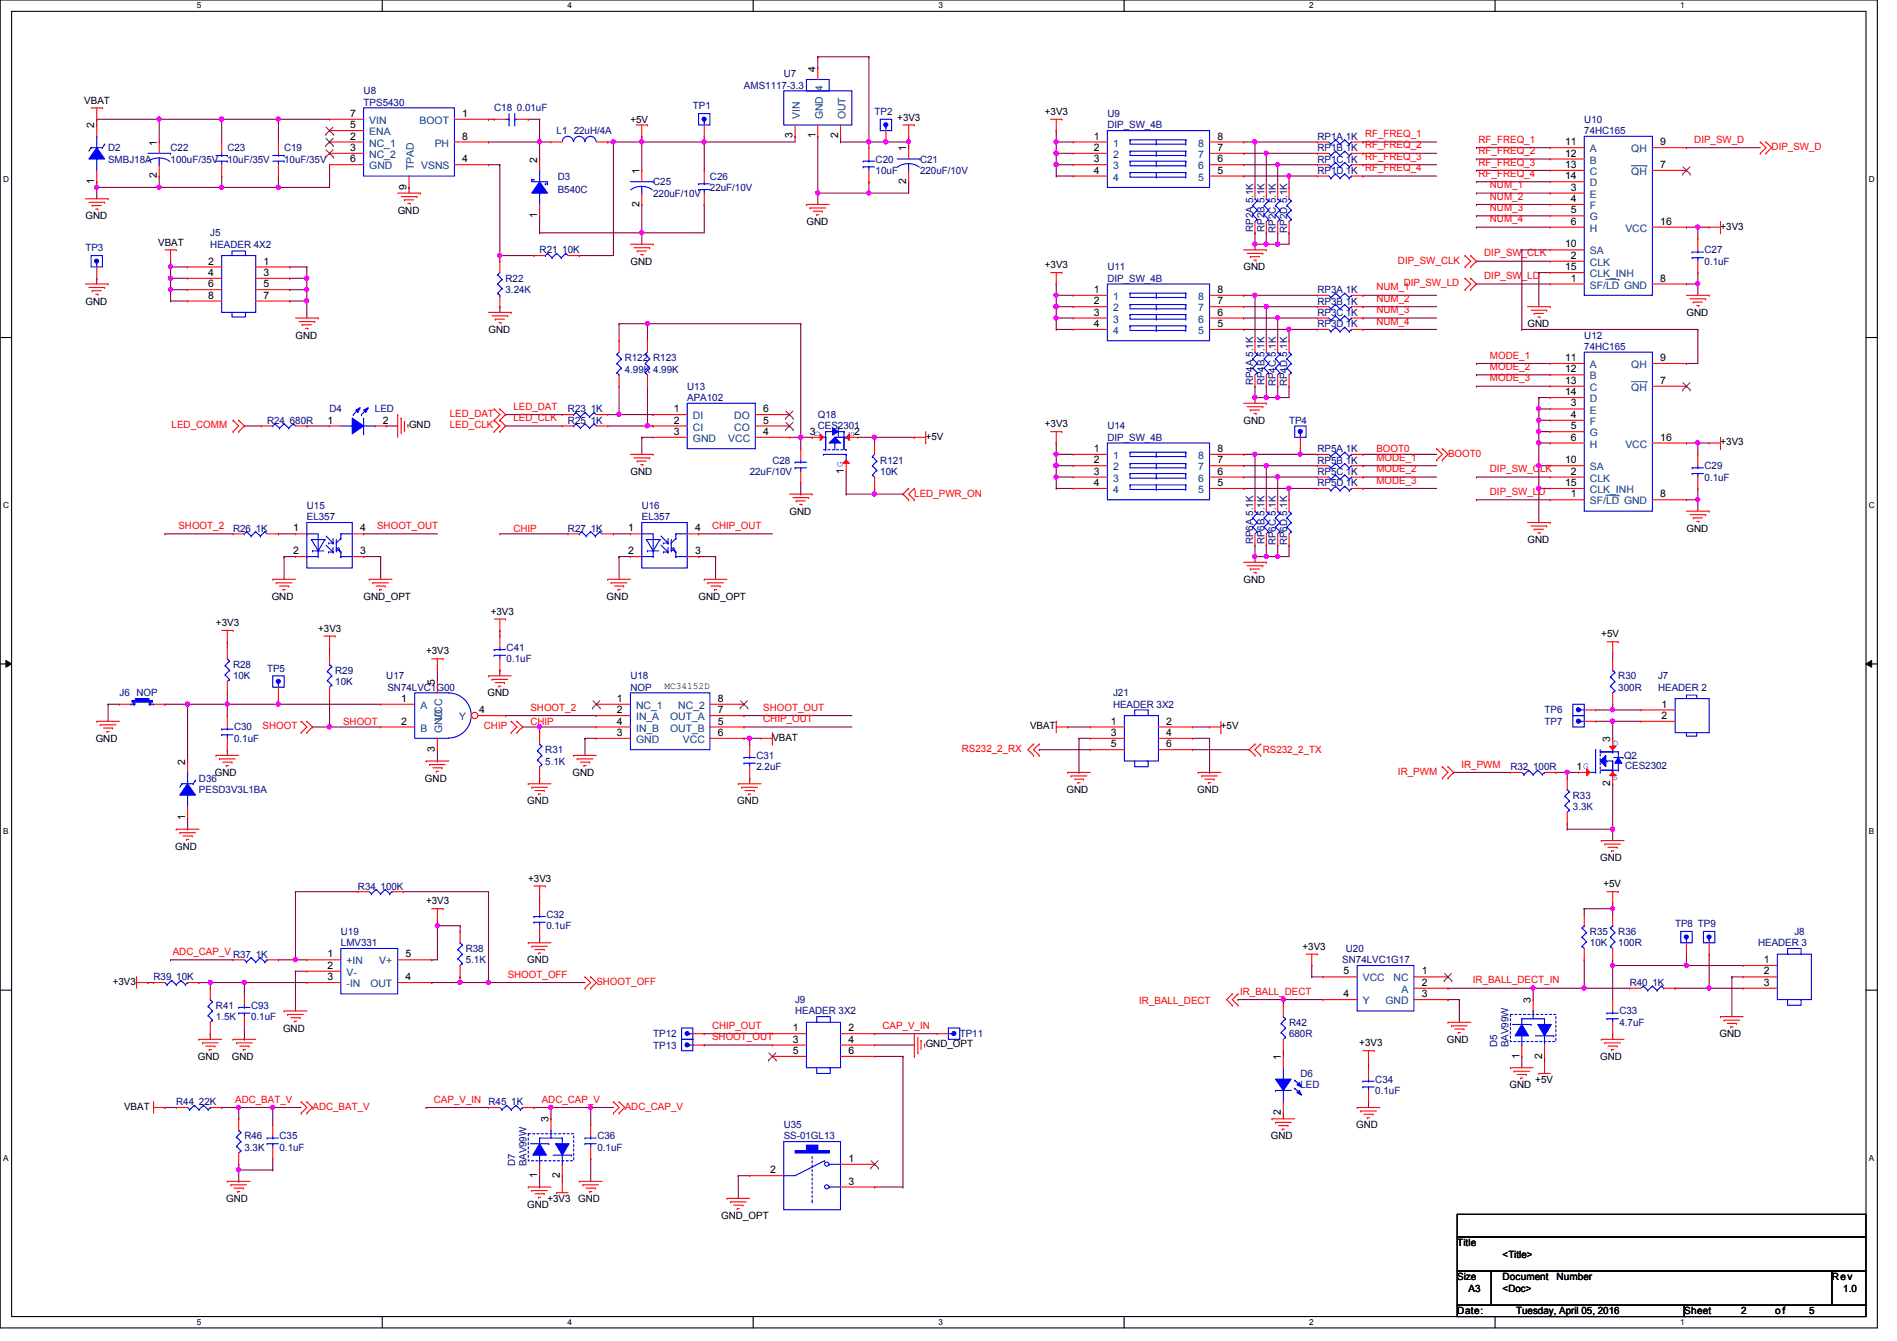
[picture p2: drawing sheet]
<svg xmlns="http://www.w3.org/2000/svg" width="297mm" height="210mm" viewBox="0 0 297 210" stroke-linecap="round" stroke-linejoin="round" font-family="sans-serif">
<defs><g id="words">
<g font-size="1.6">
<text x="127.7" y="11.2" transform="rotate(-90 127.7 11.2)">4</text>
<text x="13.2" y="16.2">VBAT</text>
<text x="163.6" y="18">+3V3</text>
<text x="14.8" y="20.1" transform="rotate(-90 14.8 20.1)">2</text>
<text x="24.6" y="22.8" transform="rotate(-90 24.6 22.8)">1</text>
<text x="54.8" y="21.8">2</text>
<text x="54.8" y="23.6">3</text>
<text x="54.8" y="20.1">5</text>
<text x="54.8" y="18.3">7</text>
<text x="72.4" y="18.3">1</text>
<text x="72.4" y="21.8">8</text>
<text x="98.7" y="19.2">+5V</text>
<text x="124.1" y="21.7" transform="rotate(-90 124.1 21.7)">3</text>
<text x="127.7" y="21.7" transform="rotate(-90 127.7 21.7)">1</text>
<text x="131.2" y="21.7" transform="rotate(-90 131.2 21.7)">2</text>
<text x="140.5" y="18.9">+3V3</text>
<text x="141.9" y="23.7" transform="rotate(-90 141.9 23.7)">1</text>
<text x="171.3" y="21.8">1</text>
<text x="171.3" y="23.6">2</text>
<text x="190.6" y="23.6">7</text>
<text x="190.6" y="21.8">8</text>
<text x="245.1" y="22.7">11</text>
<text x="260" y="22.7">9</text>
<text x="14.8" y="28.8" transform="rotate(-90 14.8 28.8)">1</text>
<text x="24.6" y="27.9" transform="rotate(-90 24.6 27.9)">2</text>
<text x="54.8" y="25.4">6</text>
<text x="63.7" y="29.7" transform="rotate(-90 63.7 29.7)">9</text>
<text x="72.4" y="25.4">4</text>
<text x="84.1" y="25.4" transform="rotate(-90 84.1 25.4)">2</text>
<text x="100.1" y="27.2" transform="rotate(-90 100.1 27.2)">1</text>
<text x="141.9" y="28.8" transform="rotate(-90 141.9 28.8)">2</text>
<text x="171.3" y="25.4">3</text>
<text x="171.3" y="27.2">4</text>
<text x="190.6" y="27.2">5</text>
<text x="190.6" y="25.4">6</text>
<text x="245.1" y="24.5">12</text>
<text x="245.1" y="26.3">13</text>
<text x="245.1" y="28.1">14</text>
<text x="246" y="29.8">3</text>
<text x="260" y="26.3">7</text>
<text x="13.4" y="34.3">GND</text>
<text x="62.3" y="33.4">GND</text>
<text x="84.1" y="34.1" transform="rotate(-90 84.1 34.1)">1</text>
<text x="100.1" y="32.3" transform="rotate(-90 100.1 32.3)">2</text>
<text x="126.3" y="35.2">GND</text>
<text x="246" y="31.6">4</text>
<text x="246" y="33.4">5</text>
<text x="246" y="35.2">6</text>
<text x="260" y="35.2">16</text>
<text x="269.4" y="35.9">+3V3</text>
<text x="24.8" y="38.4">VBAT</text>
<text x="32.6" y="41.4">2</text>
<text x="41.3" y="41.4">1</text>
<text x="98.7" y="41.4">GND</text>
<text x="163.6" y="42">+3V3</text>
<text x="245.1" y="38.7">10</text>
<text x="246" y="40.5">2</text>
<text x="13.4" y="47.7">GND</text>
<text x="32.6" y="43.2">4</text>
<text x="32.6" y="45">6</text>
<text x="32.6" y="46.7">8</text>
<text x="41.3" y="43.2">3</text>
<text x="41.3" y="45">5</text>
<text x="41.3" y="46.7">7</text>
<text x="171.3" y="45.8">1</text>
<text x="171.3" y="47.6">2</text>
<text x="190.6" y="47.6">7</text>
<text x="190.6" y="45.8">8</text>
<text x="194.7" y="42.3">GND</text>
<text x="245.1" y="42.3">15</text>
<text x="246" y="44.1">1</text>
<text x="260" y="44.1">8</text>
<text x="46.3" y="53">GND</text>
<text x="76.5" y="52.1">GND</text>
<text x="171.3" y="49.4">3</text>
<text x="171.3" y="51.2">4</text>
<text x="190.6" y="51.2">5</text>
<text x="190.6" y="49.4">6</text>
<text x="239.2" y="51.2">GND</text>
<text x="264.1" y="49.4">GND</text>
<text x="245.1" y="56.5">11</text>
<text x="245.1" y="58.3">12</text>
<text x="260" y="56.5">9</text>
<text x="105.5" y="64.5">1</text>
<text x="119.5" y="64.5">6</text>
<text x="245.1" y="60.1">13</text>
<text x="245.1" y="61.8">14</text>
<text x="246" y="63.6">3</text>
<text x="246" y="65.4">4</text>
<text x="260" y="60.1">7</text>
<text x="51.3" y="66.3">1</text>
<text x="59.9" y="66.3">2</text>
<text x="64" y="67.1">GND</text>
<text x="105.5" y="66.3">2</text>
<text x="105.5" y="68.1">3</text>
<text x="119.5" y="68.1">4</text>
<text x="119.5" y="66.3">5</text>
<text x="126.8" y="68.1">3</text>
<text x="133.7" y="68.1">2</text>
<text x="144.9" y="68.8">+5V</text>
<text x="163.6" y="66.9">+3V3</text>
<text x="171.3" y="70.7">1</text>
<text x="190.6" y="70.7">8</text>
<text x="194.7" y="66.3">GND</text>
<text x="246" y="67.2">5</text>
<text x="246" y="69">6</text>
<text x="260" y="69">16</text>
<text x="269.4" y="69.7">+3V3</text>
<text x="98.7" y="74.3">GND</text>
<text x="132.1" y="74.1" transform="rotate(-90 132.1 74.1)">1G</text>
<text x="171.3" y="72.5">2</text>
<text x="171.3" y="74.3">3</text>
<text x="171.3" y="76.1">4</text>
<text x="190.6" y="76.1">5</text>
<text x="190.6" y="74.3">6</text>
<text x="190.6" y="72.5">7</text>
<text x="245.1" y="72.5">10</text>
<text x="245.1" y="76.1">15</text>
<text x="246" y="77.9">1</text>
<text x="246" y="74.3">2</text>
<text x="260" y="77.9">8</text>
<text x="45.9" y="83.2">1</text>
<text x="56.4" y="83.2">4</text>
<text x="98.4" y="83.2">1</text>
<text x="108.8" y="83.2">4</text>
<text x="123.6" y="80.6">GND</text>
<text x="264.1" y="83.2">GND</text>
<text x="45.9" y="86.7">2</text>
<text x="56.4" y="86.7">3</text>
<text x="98.4" y="86.7">2</text>
<text x="108.8" y="86.7">3</text>
<text x="239.2" y="85">GND</text>
<text x="42.5" y="93.9">GND</text>
<text x="56.9" y="93.9">GND_OPT</text>
<text x="95" y="93.9">GND</text>
<text x="109.4" y="93.9">GND_OPT</text>
<text x="194.7" y="91.2">GND</text>
<text x="33.8" y="98">+3V3</text>
<text x="49.8" y="98.9">+3V3</text>
<text x="76.8" y="96.2">+3V3</text>
<text x="250.7" y="99.8">+5V</text>
<text x="66.7" y="102.4">+3V3</text>
<text x="68.1" y="107.2" transform="rotate(-90 68.1 107.2)">5</text>
<text x="62.8" y="109.9">1</text>
<text x="62.8" y="113.4">2</text>
<text x="75.1" y="111.6">4</text>
<text x="76.3" y="109">GND</text>
<text x="96.6" y="109.9">1</text>
<text x="96.6" y="111.6">2</text>
<text x="96.6" y="113.4">4</text>
<text x="112.4" y="113.4">5</text>
<text x="112.4" y="111.6">7</text>
<text x="112.4" y="109.9">8</text>
<text x="173.9" y="113.4">1</text>
<text x="182.6" y="113.4">2</text>
<text x="260.2" y="110.7">1</text>
<text x="260.2" y="112.5">2</text>
<text x="15" y="116.1">GND</text>
<text x="29" y="119.7" transform="rotate(-90 29 119.7)">2</text>
<text x="68.1" y="117.7" transform="rotate(-90 68.1 117.7)">3</text>
<text x="96.6" y="115.2">3</text>
<text x="112.4" y="115.2">6</text>
<text x="120.9" y="116">VBAT</text>
<text x="161.3" y="114.2">VBAT</text>
<text x="173.9" y="115.2">3</text>
<text x="173.9" y="117">5</text>
<text x="182.6" y="115.2">4</text>
<text x="182.6" y="117">6</text>
<text x="191.2" y="114.2">+5V</text>
<text x="252.1" y="116.1" transform="rotate(-90 252.1 116.1)">3</text>
<text x="33.7" y="121.5">GND</text>
<text x="66.5" y="122.3">GND</text>
<text x="82.5" y="125.9">GND</text>
<text x="89.7" y="121.5">GND</text>
<text x="115.4" y="125.9">GND</text>
<text x="167" y="124.1">GND</text>
<text x="187.4" y="124.1">GND</text>
<text x="246.8" y="120.5">1G</text>
<text x="252.1" y="123" transform="rotate(-90 252.1 123)">2</text>
<text x="29" y="128.4" transform="rotate(-90 29 128.4)">1</text>
<text x="27.4" y="133">GND</text>
<text x="250.6" y="134.8">GND</text>
<text x="66.7" y="141.6">+3V3</text>
<text x="82.7" y="138">+3V3</text>
<text x="251.1" y="138.9">+5V</text>
<text x="51.3" y="149.9">1</text>
<text x="63.5" y="149.9">5</text>
<text x="204" y="148.7">+3V3</text>
<text x="17.6" y="154.2">+3V3</text>
<text x="51.3" y="151.6">2</text>
<text x="51.3" y="153.4">3</text>
<text x="63.5" y="153.4">4</text>
<text x="82.5" y="150.8">GND</text>
<text x="210.4" y="152.5">5</text>
<text x="222.6" y="152.5">1</text>
<text x="222.6" y="154.3">2</text>
<text x="276.2" y="150.7">1</text>
<text x="276.2" y="152.5">2</text>
<text x="276.2" y="154.3">3</text>
<text x="44.3" y="161.5">GND</text>
<text x="124.2" y="161.4">1</text>
<text x="132.8" y="161.4">2</text>
<text x="210.4" y="156.1">4</text>
<text x="222.6" y="156.1">3</text>
<text x="239.7" y="157" transform="rotate(-90 239.7 157)">3</text>
<text x="31" y="165.9">GND</text>
<text x="36.3" y="165.9">GND</text>
<text x="124.2" y="163.2">3</text>
<text x="124.2" y="165">5</text>
<text x="132.8" y="163.2">4</text>
<text x="132.8" y="165">6</text>
<text x="144.9" y="164">GND_OPT</text>
<text x="200.6" y="165.9" transform="rotate(-90 200.6 165.9)">1</text>
<text x="212.8" y="163.8">+3V3</text>
<text x="226.6" y="163.2">GND</text>
<text x="237.9" y="165.7" transform="rotate(-90 237.9 165.7)">1</text>
<text x="241.5" y="165.7" transform="rotate(-90 241.5 165.7)">2</text>
<text x="250.6" y="165.9">GND</text>
<text x="269.2" y="162.3">GND</text>
<text x="19.4" y="173.7">VBAT</text>
<text x="236.3" y="170.3">GND</text>
<text x="240.4" y="169.5">+5V</text>
<text x="85.9" y="175.7" transform="rotate(-90 85.9 175.7)">3</text>
<text x="199" y="178.4">GND</text>
<text x="200.6" y="174.6" transform="rotate(-90 200.6 174.6)">2</text>
<text x="212.3" y="176.6">GND</text>
<text x="84.1" y="184.4" transform="rotate(-90 84.1 184.4)">1</text>
<text x="87.7" y="184.4" transform="rotate(-90 87.7 184.4)">2</text>
<text x="120.6" y="183.6">2</text>
<text x="132.8" y="181.9">1</text>
<text x="132.8" y="185.4">3</text>
<text x="35.4" y="188.1">GND</text>
<text x="82.5" y="189">GND</text>
<text x="85.7" y="188.1">+3V3</text>
<text x="90.5" y="188.1">GND</text>
<text x="112.9" y="190.8">GND_OPT</text>
<text x="228.2" y="195.1">Title</text>
<text x="235.3" y="196.8">&lt;Title&gt;</text>
<text x="228.2" y="200.4">Size</text>
<text x="230" y="202.2">A3</text>
<text x="235.3" y="202.2">&lt;Doc&gt;</text>
<text x="235.3" y="200.4">Document</text>
<text x="243.7" y="200.4">Number</text>
<text x="286.8" y="200.4">Rev</text>
<text x="288.6" y="202.2">1.0</text>
<text x="228.2" y="205.7">Date:</text>
<text x="237.4" y="205.7">Tuesday, April 05, 2016</text>
<text x="263.7" y="205.7">Sheet</text>
<text x="272.6" y="205.7">2</text>
<text x="278" y="205.7">o f</text>
<text x="283.3" y="205.7">5</text>
</g>
<g font-size="1.6" fill="#000080">
<text x="56.9" y="14.8">U8</text>
<text x="56.9" y="16.6">TPS5430</text>
<text x="77.4" y="17.4">C18 0.01uF</text>
<text x="108.5" y="17.1">TP1</text>
<text x="116.5" y="13.9">AMS1117-3.3</text>
<text x="122.7" y="12.1">U7</text>
<text x="136.9" y="18">TP2</text>
<text x="16.9" y="23.7">D2</text>
<text x="26.7" y="23.7">C22</text>
<text x="35.6" y="23.7">C23</text>
<text x="44.5" y="23.7">C19</text>
<text x="87.2" y="21">L1 22uH/4A</text>
<text x="173.4" y="18.3">U9</text>
<text x="173.4" y="20.1">DIP_SW_4B</text>
<text x="206.3" y="23.7">RP1B 1K</text>
<text x="206.3" y="21.9">RP1A 1K</text>
<text x="248.1" y="19.2">U10</text>
<text x="248.1" y="21">74HC165</text>
<text x="16.9" y="25.4">SMBJ18A</text>
<text x="26.7" y="25.4">100uF/35V</text>
<text x="35.6" y="25.4">10uF/35V</text>
<text x="44.5" y="25.4">10uF/35V</text>
<text x="87.3" y="28.1">D3</text>
<text x="102.3" y="29">C25</text>
<text x="111.2" y="28.1">C26</text>
<text x="111.2" y="29.9">22uF/10V</text>
<text x="137.1" y="25.4">C20</text>
<text x="137.1" y="27.2">10uF</text>
<text x="144.1" y="25.4">C21</text>
<text x="144.1" y="27.2">220uF/10V</text>
<text x="206.3" y="27.2">RP1D 1K</text>
<text x="206.3" y="25.4">RP1C 1K</text>
<text x="87.3" y="30.2">B540C</text>
<text x="102.3" y="30.8">220uF/10V</text>
<text x="13.4" y="39.3">TP3</text>
<text x="32.9" y="37">J5</text>
<text x="32.9" y="38.8">HEADER 4X2</text>
<text x="84.5" y="39.7">R21 10K</text>
<text x="196.2" y="36.3" transform="rotate(-90 196.2 36.3)">RP2A 5.1K</text>
<text x="198" y="36.3" transform="rotate(-90 198 36.3)">RP2B 5.1K</text>
<text x="199.8" y="36.4" transform="rotate(-90 199.8 36.4)">RP2C 5.1K</text>
<text x="201.5" y="36.4" transform="rotate(-90 201.5 36.4)">RP2D 5.1K</text>
<text x="266.9" y="39.7">C27</text>
<text x="266.9" y="41.4">0.1uF</text>
<text x="79.2" y="44.1">R22</text>
<text x="79.2" y="45.9">3.24K</text>
<text x="173.4" y="42.3">U11</text>
<text x="173.4" y="44.1">DIP_SW_4B</text>
<text x="206.3" y="47.7">RP3B 1K</text>
<text x="206.3" y="45.9">RP3A 1K</text>
<text x="206.3" y="49.4">RP3C 1K</text>
<text x="206.3" y="51.2">RP3D 1K</text>
<text x="248.1" y="53">U12</text>
<text x="97.8" y="56.6">R122 R123</text>
<text x="97.8" y="58.3">4.99K 4.99K</text>
<text x="248.1" y="54.8">74HC165</text>
<text x="51.6" y="64.6">D4</text>
<text x="58.7" y="64.6">LED</text>
<text x="88.9" y="64.6">R23 1K</text>
<text x="107.6" y="61">U13</text>
<text x="107.6" y="62.8">APA102</text>
<text x="128.1" y="65.4">Q18</text>
<text x="196.2" y="60.3" transform="rotate(-90 196.2 60.3)">RP4A 5.1K</text>
<text x="198" y="60.3" transform="rotate(-90 198 60.3)">RP4B 5.1K</text>
<text x="199.8" y="60.5" transform="rotate(-90 199.8 60.5)">RP4C 5.1K</text>
<text x="201.5" y="60.5" transform="rotate(-90 201.5 60.5)">RP4D 5.1K</text>
<text x="41.8" y="66.3">R24 680R</text>
<text x="88.9" y="66.3">R25 1K</text>
<text x="128.1" y="67.2">CES2301</text>
<text x="173.4" y="67.2">U14</text>
<text x="173.4" y="69">DIP_SW_4B</text>
<text x="201.8" y="66.3">TP4</text>
<text x="206.3" y="70.8">RP5A 1K</text>
<text x="117.4" y="74.3">22uF/10V</text>
<text x="120.9" y="72.6">C28</text>
<text x="137.8" y="72.6">R121</text>
<text x="137.8" y="74.3">10K</text>
<text x="206.3" y="72.6">RP5B 1K</text>
<text x="206.3" y="74.3">RP5C 1K</text>
<text x="206.3" y="76.1">RP5D 1K</text>
<text x="266.9" y="73.4">C29</text>
<text x="266.9" y="75.2">0.1uF</text>
<text x="36.5" y="83.2">R26 1K</text>
<text x="48" y="79.7">U15</text>
<text x="48" y="81.4">EL357</text>
<text x="88.9" y="83.2">R27 1K</text>
<text x="100.5" y="79.7">U16</text>
<text x="100.5" y="81.4">EL357</text>
<text x="196.2" y="85.2" transform="rotate(-90 196.2 85.2)">RP6A 5.1K</text>
<text x="198" y="85.2" transform="rotate(-90 198 85.2)">RP6B 5.1K</text>
<text x="199.8" y="85.3" transform="rotate(-90 199.8 85.3)">RP6C 5.1K</text>
<text x="201.5" y="85.3" transform="rotate(-90 201.5 85.3)">RP6D 5.1K</text>
<text x="79.3" y="101.9">C41</text>
<text x="36.5" y="104.6">R28</text>
<text x="36.5" y="106.3">10K</text>
<text x="41.8" y="105.1">TP5</text>
<text x="52.5" y="105.5">R29</text>
<text x="52.5" y="107.2">10K</text>
<text x="60.5" y="106.3">U17</text>
<text x="79.3" y="103.7">0.1uF</text>
<text x="98.7" y="106.3">U18</text>
<text x="253.4" y="106.3">R30</text>
<text x="259.6" y="106.3">J7</text>
<text x="18.7" y="109">J6 NOP</text>
<text x="60.7" y="108.1">SN74LVC1G00</text>
<text x="98.7" y="108.1">NOP</text>
<text x="174.3" y="109">J21</text>
<text x="174.3" y="110.8">HEADER 3X2</text>
<text x="241.8" y="111.7">TP6</text>
<text x="241.8" y="113.5">TP7</text>
<text x="253.4" y="108.1">300R</text>
<text x="259.6" y="108.1">HEADER 2</text>
<text x="36.7" y="114.3">C30</text>
<text x="36.7" y="116.1">0.1uF</text>
<text x="85.4" y="117.9">R31</text>
<text x="85.4" y="119.7">5.1K</text>
<text x="118.4" y="118.8">C31</text>
<text x="254.3" y="118.8">Q2</text>
<text x="31.2" y="122.3">D36</text>
<text x="31.2" y="124.1">PESD3V3L1BA</text>
<text x="118.4" y="120.6">2.2uF</text>
<text x="236.5" y="120.6">R32 100R</text>
<text x="246.3" y="125">R33</text>
<text x="254.5" y="120.4">CES2302</text>
<text x="246.3" y="126.8">3.3K</text>
<text x="56" y="139.2">R34 100K</text>
<text x="85.6" y="143.7">C32</text>
<text x="36.5" y="149.9">R37 1K</text>
<text x="53.4" y="146.3">U19</text>
<text x="53.4" y="148.1">LMV331</text>
<text x="72.9" y="149">R38</text>
<text x="85.6" y="145.5">0.1uF</text>
<text x="210.7" y="149">U20</text>
<text x="249" y="146.3">R35</text>
<text x="249" y="148.1">10K</text>
<text x="253.4" y="146.3">R36</text>
<text x="253.4" y="148.1">100R</text>
<text x="262.3" y="145.1">TP8 TP9</text>
<text x="275.3" y="148.1">HEADER 3</text>
<text x="281" y="146.3">J8</text>
<text x="24" y="153.5">R39 10K</text>
<text x="72.9" y="150.8">5.1K</text>
<text x="210.2" y="150.8">SN74LVC1G17</text>
<text x="255.2" y="154.3">R40 1K</text>
<text x="33.8" y="157.9">R41</text>
<text x="33.8" y="159.7">1.5K</text>
<text x="39.3" y="157.9">C93</text>
<text x="39.3" y="159.7">0.1uF</text>
<text x="124.5" y="157">J9</text>
<text x="124.5" y="158.8">HEADER 3X2</text>
<text x="201.8" y="160.6">R42</text>
<text x="253.6" y="158.8">C33</text>
<text x="253.6" y="160.6">4.7uF</text>
<text x="102.3" y="164.1">TP13</text>
<text x="102.3" y="162.3">TP12</text>
<text x="150.3" y="162.3">TP11</text>
<text x="201.8" y="162.3">680R</text>
<text x="234.4" y="163.9" transform="rotate(-90 234.4 163.9)">D5</text>
<text x="236.2" y="163.9" transform="rotate(-90 236.2 163.9)">BAV99W</text>
<text x="27.6" y="173">R44 22K</text>
<text x="76.5" y="173">R45 1K</text>
<text x="203.6" y="168.6">D6</text>
<text x="203.6" y="170.3">LED</text>
<text x="215.3" y="169.5">C34</text>
<text x="215.3" y="171.2">0.1uF</text>
<text x="38.3" y="178.4">R46</text>
<text x="43.8" y="178.4">C35</text>
<text x="93.6" y="178.4">C36</text>
<text x="122.7" y="176.6">U35</text>
<text x="122.7" y="178.4">SS-01GL13</text>
<text x="38.3" y="180.1">3.3K</text>
<text x="43.8" y="180.1">0.1uF</text>
<text x="80.6" y="182.6" transform="rotate(-90 80.6 182.6)">D7</text>
<text x="82.4" y="182.6" transform="rotate(-90 82.4 182.6)">BAV99W</text>
<text x="93.6" y="180.1">0.1uF</text>
</g>
<g font-size="1.6" fill="#004080">
<text x="128.8" y="14.2" transform="rotate(-90 128.8 14.2)">4</text>
<text x="57.8" y="22.9">NC_1</text>
<text x="57.8" y="21.2">ENA</text>
<text x="57.8" y="19.4">VIN</text>
<text x="65.7" y="19.4">BOOT</text>
<text x="68.1" y="22.9">PH</text>
<text x="125.3" y="18.7" transform="rotate(-90 125.3 18.7)">VIN</text>
<text x="128.8" y="18.7" transform="rotate(-90 128.8 18.7)">GND</text>
<text x="132.4" y="18.7" transform="rotate(-90 132.4 18.7)">OUT</text>
<text x="174.3" y="22.9">1</text>
<text x="187.6" y="22.9">8</text>
<text x="249" y="23.8">A</text>
<text x="255.4" y="23.8">QH</text>
<text x="57.8" y="24.7">NC_2</text>
<text x="57.8" y="26.5">GND</text>
<text x="64.8" y="26.7" transform="rotate(-90 64.8 26.7)">TPAD</text>
<text x="66" y="26.5">VSNS</text>
<text x="174.3" y="24.7">2</text>
<text x="174.3" y="26.5">3</text>
<text x="174.3" y="28.3">4</text>
<text x="187.6" y="28.3">5</text>
<text x="187.6" y="26.5">6</text>
<text x="187.6" y="24.7">7</text>
<text x="249" y="25.6">B</text>
<text x="249" y="27.4">C</text>
<text x="249" y="29.2">D</text>
<text x="255.4" y="27.4">QH</text>
<text x="249" y="30.9">E</text>
<text x="249" y="32.7">F</text>
<text x="249" y="34.5">G</text>
<text x="249" y="41.6">CLK</text>
<text x="249" y="36.3">H</text>
<text x="249" y="39.8">SA</text>
<text x="254.5" y="36.3">VCC</text>
<text x="174.3" y="46.9">1</text>
<text x="187.6" y="46.9">8</text>
<text x="249" y="45.2">SF/LD GND</text>
<text x="249" y="43.4">CLK_INH</text>
<text x="174.3" y="48.7">2</text>
<text x="174.3" y="50.5">3</text>
<text x="174.3" y="52.3">4</text>
<text x="187.6" y="52.3">5</text>
<text x="187.6" y="50.5">6</text>
<text x="187.6" y="48.7">7</text>
<text x="249" y="57.6">A</text>
<text x="249" y="59.4">B</text>
<text x="255.4" y="57.6">QH</text>
<text x="108.5" y="65.6">DI</text>
<text x="115" y="65.6">DO</text>
<text x="249" y="64.7">E</text>
<text x="249" y="61.2">C</text>
<text x="249" y="62.9">D</text>
<text x="255.4" y="61.2">QH</text>
<text x="108.5" y="67.4">CI</text>
<text x="108.5" y="69.2">GND</text>
<text x="114" y="69.2">VCC</text>
<text x="115" y="67.4">CO</text>
<text x="174.3" y="71.8">1</text>
<text x="187.6" y="71.8">8</text>
<text x="249" y="66.5">F</text>
<text x="249" y="68.3">G</text>
<text x="249" y="70.1">H</text>
<text x="254.5" y="70.1">VCC</text>
<text x="174.3" y="73.6">2</text>
<text x="174.3" y="75.4">3</text>
<text x="174.3" y="77.2">4</text>
<text x="187.6" y="77.2">5</text>
<text x="187.6" y="75.4">6</text>
<text x="187.6" y="73.6">7</text>
<text x="249" y="75.4">CLK</text>
<text x="249" y="73.6">SA</text>
<text x="249" y="77.2">CLK_INH</text>
<text x="249" y="79">SF/LD GND</text>
<text x="65.8" y="111">A</text>
<text x="69.3" y="112.8" transform="rotate(-90 69.3 112.8)">VCC</text>
<text x="71.9" y="112.7">Y</text>
<text x="99.6" y="111">NC_1</text>
<text x="99.6" y="112.7">IN_A</text>
<text x="104.9" y="112.7">OUT_A</text>
<text x="106.2" y="111">NC_2</text>
<text x="65.8" y="114.5">B</text>
<text x="69.3" y="114.7" transform="rotate(-90 69.3 114.7)">GND</text>
<text x="99.6" y="116.3">GND</text>
<text x="99.6" y="114.5">IN_B</text>
<text x="104.9" y="114.5">OUT_B</text>
<text x="106.9" y="116.3">VCC</text>
<text x="54.3" y="151">+IN</text>
<text x="54.3" y="152.7">V-</text>
<text x="54.3" y="154.5">-IN</text>
<text x="58" y="154.5">OUT</text>
<text x="59.4" y="151">V+</text>
<text x="213.4" y="153.6">VCC</text>
<text x="218.2" y="153.6">NC</text>
<text x="219.5" y="155.4">A</text>
<text x="213.4" y="157.2">Y</text>
<text x="217" y="157.2">GND</text>
</g>
<g font-size="1.6" fill="#f00">
<text x="213.7" y="21.5">RF_FREQ_1</text>
<text x="213.7" y="23.2">RF_FREQ_2</text>
<text x="231.5" y="22.4">RF_FREQ_1</text>
<text x="265.3" y="22.4">DIP_SW_D</text>
<text x="277.4" y="23.5">DIP_SW_D</text>
<text x="213.7" y="25">RF_FREQ_3</text>
<text x="213.7" y="26.8">RF_FREQ_4</text>
<text x="231.5" y="24.1">RF_FREQ_2</text>
<text x="231.5" y="25.9">RF_FREQ_3</text>
<text x="231.5" y="27.7">RF_FREQ_4</text>
<text x="233.3" y="29.5">NUM_1</text>
<text x="233.3" y="31.2">NUM_2</text>
<text x="233.3" y="33">NUM_3</text>
<text x="233.3" y="34.8">NUM_4</text>
<text x="218.9" y="41.3">DIP_SW_CLK</text>
<text x="232.4" y="40.1">DIP_SW_CLK</text>
<text x="215.5" y="45.5">NUM_1</text>
<text x="215.5" y="47.2">NUM_2</text>
<text x="219.8" y="44.8">DIP_SW_LD</text>
<text x="232.4" y="43.7">DIP_SW_LD</text>
<text x="215.5" y="49">NUM_3</text>
<text x="215.5" y="50.8">NUM_4</text>
<text x="233.3" y="57.9">MODE_2</text>
<text x="233.3" y="59.7">MODE_3</text>
<text x="233.3" y="56.1">MODE_1</text>
<text x="70.4" y="65.3">LED_DAT</text>
<text x="80.4" y="64.1">LED_DAT</text>
<text x="80.4" y="65.9">LED_CLK</text>
<text x="26.9" y="67.1">LED_COMM</text>
<text x="70.4" y="67.1">LED_CLK</text>
<text x="215.5" y="70.8">BOOT0</text>
<text x="226.7" y="71.5">BOOT0</text>
<text x="143.2" y="77.7">LED_PWR_ON</text>
<text x="215.5" y="72.1">MODE_1</text>
<text x="215.5" y="73.9">MODE_2</text>
<text x="215.5" y="75.7">MODE_3</text>
<text x="233.3" y="73.9">DIP_SW_CLK</text>
<text x="233.3" y="77.5">DIP_SW_LD</text>
<text x="27.9" y="82.8">SHOOT_2</text>
<text x="59.1" y="82.8">SHOOT_OUT</text>
<text x="80.4" y="83.2">CHIP</text>
<text x="111.5" y="82.8">CHIP_OUT</text>
<text x="53.7" y="113.5">SHOOT</text>
<text x="83.1" y="111.3">SHOOT_2</text>
<text x="83.1" y="113.5">CHIP</text>
<text x="119.5" y="111.3">SHOOT_OUT</text>
<text x="119.5" y="113">CHIP_OUT</text>
<text x="41.1" y="114.2">SHOOT</text>
<text x="75.8" y="114.2">CHIP</text>
<text x="150.6" y="117.7">RS232_2_RX</text>
<text x="197.7" y="117.9">RS232_2_TX</text>
<text x="218.9" y="121.3">IR_PWM</text>
<text x="228.9" y="120.1">IR_PWM</text>
<text x="27" y="149.5">ADC_CAP_V</text>
<text x="79.5" y="153">SHOOT_OFF</text>
<text x="93.4" y="154.2">SHOOT_OFF</text>
<text x="194.2" y="155.7">IR_BALL_DECT</text>
<text x="230.6" y="153.9">IR_BALL_DECT_IN</text>
<text x="111.5" y="161">CHIP_OUT</text>
<text x="138.2" y="161">CAP_V_IN</text>
<text x="178.4" y="157.2">IR_BALL_DECT</text>
<text x="111.5" y="162.8">SHOOT_OUT</text>
<text x="36.8" y="172.6">ADC_BAT_V</text>
<text x="48.9" y="173.7">ADC_BAT_V</text>
<text x="67.9" y="172.6">CAP_V_IN</text>
<text x="84.8" y="172.6">ADC_CAP_V</text>
<text x="97.8" y="173.7">ADC_CAP_V</text>
</g>
<g font-size="1.5" fill="#00f">
<text x="128.4" y="68.5" transform="rotate(-90 128.4 68.5)">D</text>
<text x="133.8" y="68.5" transform="rotate(-90 133.8 68.5)">S</text>
<text x="252.5" y="116.8">D</text>
<text x="252.5" y="122.1">S</text>
</g>
<text font-size="1.5" x="104.1" y="107.9">MC34152D</text>
<g font-size="1.3">
<text x="30.8" y="1.3">5</text>
<text x="88.9" y="1.3">4</text>
<text x="146.9" y="1.3">3</text>
<text x="205" y="1.3">2</text>
<text x="263.1" y="1.3">1</text>
<text x=".5" y="28.4">D</text>
<text x="292.6" y="28.4">D</text>
<text x=".5" y="79.5">C</text>
<text x="292.6" y="79.5">C</text>
<text x=".5" y="130.6">B</text>
<text x="292.6" y="130.6">B</text>
<text x=".5" y="181.7">A</text>
<text x="292.6" y="181.7">A</text>
<text x="30.8" y="207.4">5</text>
<text x="88.9" y="207.4">4</text>
<text x="146.9" y="207.4">3</text>
<text x="205" y="207.4">2</text>
<text x="263.1" y="207.4">1</text>
</g>
</g></defs>
<path d="M0 0h294v207.9h-294zM1.8 1.8h290.4v204.3h-290.4z" fill="none" stroke="#000" stroke-width=".17"/>
<g fill="#fff">
<path d="M30.8 .2h.7v1.4h-.7z"/>
<path d="M30.8 206.2h.7v1.4h-.7z"/>
</g>
<path d="M59.9 0v1.8M59.9 206.1v1.8" fill="none" stroke="#000" stroke-width=".17"/>
<g fill="#fff">
<path d="M88.9 .2h.6v1.4h-.6z"/>
<path d="M88.9 206.2h.6v1.4h-.6z"/>
</g>
<path d="M117.9 0v1.8M117.9 206.1v1.8" fill="none" stroke="#000" stroke-width=".17"/>
<g fill="#fff">
<path d="M146.9 .2h.7v1.4h-.7z"/>
<path d="M146.9 206.2h.7v1.4h-.7z"/>
</g>
<path d="M176 0v1.8M176 206.1v1.8" fill="none" stroke="#000" stroke-width=".17"/>
<g fill="#fff">
<path d="M205 .2h.7v1.4h-.7z"/>
<path d="M205 206.2h.7v1.4h-.7z"/>
</g>
<path d="M234.1 0v1.8M234.1 206.1v1.8" fill="none" stroke="#000" stroke-width=".17"/>
<g fill="#fff">
<path d="M263.1 .2h.7v1.4h-.7z"/>
<path d="M263.1 206.2h.7v1.4h-.7z"/>
<path d="M.5 27.3h.9v1.4h-.9z"/>
<path d="M292.6 27.3h.9v1.4h-.9z"/>
<path d="M.5 78.4h.9v1.4h-.9z"/>
<path d="M292.6 78.4h.9v1.4h-.9z"/>
</g>
<path d="M0 52.8h1.8M292.2 52.8h1.8" fill="none" stroke="#000" stroke-width=".17"/>
<g fill="#fff">
<path d="M.5 129.5h.8v1.4h-.8z"/>
<path d="M292.6 129.5h.9v1.4h-.9z"/>
</g>
<path d="M0 103.9h1.8M292.2 103.9h1.8" fill="none" stroke="#000" stroke-width=".17"/>
<path d="M.9 103.4l.9 .5-.9 .5zM292.2 103.9l.9-.5v1z" fill="#000"/>
<path d="M.9 103.4l.9 .5-.9 .5zM292.2 103.9l.9-.5v1z" fill="none" stroke="#000" stroke-width=".16"/>
<g fill="#fff">
<path d="M.5 180.5h.8v1.4h-.8z"/>
<path d="M292.6 180.5h.9v1.4h-.9z"/>
</g>
<path d="M0 155h1.8M292.2 155h1.8" fill="none" stroke="#000" stroke-width=".17"/>
<path d="M267.6 154.7h.1M267.6 154.7h5.4M271.2 152.9h.1M271.2 152.9h1.8M271.2 152.9v6.2" fill="none" stroke="#800040" stroke-width=".17"/>
<circle cx="267.6" cy="154.7" r=".32" fill="#f0f"/>
<circle cx="267.6" cy="154.7" r=".32" fill="none" stroke="#f0f" stroke-width=".17"/>
<g fill="none" stroke="#800040" stroke-width=".17">
<path d="M248.1 154.7h.1M248.1 142.2h.1M248.1 154.7h7.1M248.1 142.2h4.4M248.1 142.2v.9M252.5 151.1h.1M252.5 150.2h.1M252.5 142.2h.1M252.5 141.4h.1M252.5 141.4v1.7M252.5 150.2v6.3M264.1 151.1h.1"/>
<path d="M264.1 151.1h8.9M252.5 161.8h.1M252.5 161.8v.9"/>
</g>
<circle cx="252.5" cy="142.2" r=".32" fill="#f0f"/>
<circle cx="252.5" cy="142.2" r=".32" fill="none" stroke="#f0f" stroke-width=".17"/>
<path d="M240.1 154.7h.1M248.1 150.2h.1M248.1 150.2v4.5h-8" fill="none" stroke="#800040" stroke-width=".17"/>
<circle cx="248" cy="154.7" r=".32" fill="#f0f"/>
<circle cx="248" cy="154.7" r=".32" fill="none" stroke="#f0f" stroke-width=".17"/>
<circle cx="240" cy="154.7" r=".32" fill="#f0f"/>
<circle cx="240" cy="154.7" r=".32" fill="none" stroke="#f0f" stroke-width=".17"/>
<g fill="none" stroke="#800040" stroke-width=".17">
<path d="M201 156.5h.1M201 156.5h6.2M205.4 152.9h.1M205.4 151.1h.1M205.4 152.9h1.8M205.4 151.1v1.8M226.7 154.7h.1M226.7 156.5h.1M226.7 154.7h13.4M226.7 156.5h1.8M228.5 156.5h.1M228.5 156.5v3.5"/>
<path d="M240.1 154.7h.1M240.1 154.7v1.8M238.3 165.4h.1M238.3 165.4v1.7M241.8 165.4h.1M241.8 165.4v.8"/>
</g>
<circle cx="200.9" cy="156.4" r=".32" fill="#f0f"/>
<circle cx="200.9" cy="156.4" r=".32" fill="none" stroke="#f0f" stroke-width=".17"/>
<path d="M245.4 120.9h.1M245.4 120.9h1.8M214.3 166.2h.1M214.3 172.5h.1M214.3 166.2v.9M214.3 172.5v.9" fill="none" stroke="#800040" stroke-width=".17"/>
<circle cx="245.4" cy="120.9" r=".32" fill="#f0f"/>
<circle cx="245.4" cy="120.9" r=".32" fill="none" stroke="#f0f" stroke-width=".17"/>
<path d="M243.6 120.9h.1M243.6 120.9h1.8M245.4 120.9h.1M245.4 128.9h.1M245.4 129.8h.1M245.4 120.9v.9M245.4 128.9v.9M245.4 129.8h7.1M252.5 129.8h.1M252.5 129.8v1.8" fill="none" stroke="#800040" stroke-width=".17"/>
<circle cx="252.5" cy="129.8" r=".32" fill="#f0f"/>
<circle cx="252.5" cy="129.8" r=".32" fill="none" stroke="#f0f" stroke-width=".17"/>
<path d="M252.5 102.2h.1M252.5 111.1h.1M252.5 110.2h.1M252.5 102.2v.9M252.5 110.2v.9M252.5 111.1h4.5M227.6 120.9h.1M227.6 120.9h8.9M252.5 122.7h.1M252.5 122.7v7.1" fill="none" stroke="#800040" stroke-width=".17"/>
<circle cx="252.5" cy="111.1" r=".32" fill="#f0f"/>
<circle cx="252.5" cy="111.1" r=".32" fill="none" stroke="#f0f" stroke-width=".17"/>
<path d="M252.5 112.9h.1M252.5 112.9h4.5M252.5 112.9v2.7M34.7 173.4h.1M34.7 173.4h2.7v1.7M37.4 175.1h.1" fill="none" stroke="#800040" stroke-width=".17"/>
<circle cx="37.4" cy="173.3" r=".32" fill="#f0f"/>
<circle cx="37.4" cy="173.3" r=".32" fill="none" stroke="#f0f" stroke-width=".17"/>
<path d="M37.4 184.9h.1M37.4 183.1v1.8" fill="none" stroke="#800040" stroke-width=".17"/>
<circle cx="37.4" cy="183.1" r=".32" fill="#f0f"/>
<circle cx="37.4" cy="183.1" r=".32" fill="none" stroke="#f0f" stroke-width=".17"/>
<path d="M37.4 173.4h.1M37.4 173.4h5.3M42.7 173.4h.1M42.7 173.4v2.6" fill="none" stroke="#800040" stroke-width=".17"/>
<circle cx="42.7" cy="173.3" r=".32" fill="#f0f"/>
<circle cx="42.7" cy="173.3" r=".32" fill="none" stroke="#f0f" stroke-width=".17"/>
<g fill="none" stroke="#800040" stroke-width=".17">
<path d="M25.8 173.4h.1M25.8 173.4h1.8M42.7 173.4h.1M42.7 173.4h4.5M86.3 173.4h.1M86.3 173.4h6.2M92.5 173.4h.1M92.5 173.4v2.6M37.4 183.1h.1M37.4 182.2h.1M37.4 183.1h5.3M37.4 182.2v.9"/>
<path d="M42.7 183.1h.1M42.7 181.4v1.7"/>
</g>
<circle cx="92.5" cy="173.3" r=".32" fill="#f0f"/>
<circle cx="92.5" cy="173.3" r=".32" fill="none" stroke="#f0f" stroke-width=".17"/>
<circle cx="86.2" cy="173.3" r=".32" fill="#f0f"/>
<circle cx="86.2" cy="173.3" r=".32" fill="none" stroke="#f0f" stroke-width=".17"/>
<g fill="none" stroke="#800040" stroke-width=".17">
<path d="M26.7 150.2h.1M26.7 150.2h9.8M46.3 152h.1M46.3 150.2h.1M46.3 152h1.7M46.3 152v6.2M46.3 150.2h1.7M66.7 173.4h.1M66.7 173.4h9.8M86.3 175.1h.1M86.3 173.4v1.7M92.5 173.4h.1"/>
<path d="M92.5 173.4h3.6M84.5 185.8h.1M84.5 184v1.8M88 184h.1M88 184v.9M92.5 181.4h.1M92.5 181.4v3.5"/>
</g>
<circle cx="46.2" cy="150.2" r=".32" fill="#f0f"/>
<circle cx="46.2" cy="150.2" r=".32" fill="none" stroke="#f0f" stroke-width=".17"/>
<path d="M46.3 139.6h.1M46.3 139.6h9.7M46.3 139.6v10.6h-2.7M43.6 150.2h.1M68.5 144.9h.1M68.5 144.9v5.3" fill="none" stroke="#800040" stroke-width=".17"/>
<circle cx="68.5" cy="144.9" r=".32" fill="#f0f"/>
<circle cx="68.5" cy="144.9" r=".32" fill="none" stroke="#f0f" stroke-width=".17"/>
<path d="M67.6 150.2h.1M67.6 150.2h.9M68.5 144.9h.1M68.5 144h.1M68.5 144.9h3.5M68.5 144v.9M72 144.9h.1M72 152.9h.1M72 144.9v.9M72 152.9v.9" fill="none" stroke="#800040" stroke-width=".17"/>
<circle cx="72" cy="153.8" r=".32" fill="#f0f"/>
<circle cx="72" cy="153.8" r=".32" fill="none" stroke="#f0f" stroke-width=".17"/>
<path d="M63.2 139.6h.1M63.2 139.6h13.3M76.5 139.6h.1M76.5 139.6v14.2" fill="none" stroke="#800040" stroke-width=".17"/>
<circle cx="76.5" cy="153.8" r=".32" fill="#f0f"/>
<circle cx="76.5" cy="153.8" r=".32" fill="none" stroke="#f0f" stroke-width=".17"/>
<path d="M38.3 153.8h.1M38.3 153.8h9.7M67.6 153.8h.1M67.6 153.8h24M72 153.8h.1M76.5 153.8h.1M32.9 161.8h.1M32.9 161.8v.9" fill="none" stroke="#800040" stroke-width=".17"/>
<circle cx="38.2" cy="153.8" r=".32" fill="#f0f"/>
<circle cx="38.2" cy="153.8" r=".32" fill="none" stroke="#f0f" stroke-width=".17"/>
<g fill="none" stroke="#800040" stroke-width=".17">
<path d="M16.9 110.2h.1M16.9 110.2h1.8M16.9 110.2v2.7M29.4 110.2h.1M29.4 110.2h6.2M35.6 110.2h.1M35.6 112h.1M35.6 117.3h.1M35.6 100.5h.1M35.6 100.5v.8M35.6 108.5v3.5M35.6 117.3v.9"/>
<path d="M43.6 110.2h.1M43.6 110.2h16M51.6 113.8h.1M51.6 113.8h8M23.2 153.8h.1M23.2 153.8h.8M31.2 153.8h.1M31.2 153.8h1.7M32.9 153.8h.1M32.9 153.8v.9M84.5 140.5h.1M84.5 146.7h.1"/>
<path d="M84.5 140.5v.9M84.5 146.7v.9"/>
</g>
<circle cx="51.6" cy="113.8" r=".32" fill="#f0f"/>
<circle cx="51.6" cy="113.8" r=".32" fill="none" stroke="#f0f" stroke-width=".17"/>
<g fill="none" stroke="#800040" stroke-width=".17">
<path d="M48.9 113.8h.1M51.6 109.3h.1M51.6 101.3h.1M51.6 101.3v.9M51.6 109.3v4.5h-2.7M68.5 119.1h.1M68.5 106.7h.1M68.5 104.9v1.8M68.5 117.3v1.8M79.2 112h.1M79.2 112h14.2M84.5 113.8h.1"/>
<path d="M84.5 113.8h8.9M84.5 113.8v.9M91.6 115.6h.1M91.6 115.6h1.8M91.6 115.6v2.6"/>
</g>
<circle cx="84.5" cy="113.8" r=".32" fill="#f0f"/>
<circle cx="84.5" cy="113.8" r=".32" fill="none" stroke="#f0f" stroke-width=".17"/>
<path d="M81.8 113.8h.1M81.8 113.8h2.7M117.4 115.6h.1M117.4 115.6h1.8M117.4 115.6v.9M84.5 121.8h.1M84.5 121.8v.9" fill="none" stroke="#800040" stroke-width=".17"/>
<circle cx="117.4" cy="115.5" r=".32" fill="#f0f"/>
<circle cx="117.4" cy="115.5" r=".32" fill="none" stroke="#f0f" stroke-width=".17"/>
<g fill="none" stroke="#800040" stroke-width=".17">
<path d="M124.5 21.3h.1M124.5 21.3v.9M128.1 30.2h.1M128.1 30.2v1.8M131.6 21.3h.1M131.6 22.2h.1M131.6 21.3v.9M131.6 22.2h4.5M136.1 22.2h.1M136.1 22.2v.9M138.7 22.2h.1M138.7 22.2h3.6"/>
<path d="M25.8 83.6h.1M25.8 83.6h10.7M43.6 83.6h.1M43.6 83.6h2.7M44.5 87.1h.1M44.5 87.1h1.8M44.5 87.1v3.6M56.9 83.6h.1M56.9 87.1h.1M56.9 87.1h2.7M56.9 83.6h11.6M59.6 87.1h.1"/>
<path d="M59.6 87.1v3.6M78.3 83.6h.1M78.3 83.6h10.6M96.1 83.6h.1M96.1 83.6h2.6M96.9 87.1h.1M96.9 87.1h1.8M96.9 87.1v3.6M109.4 83.6h.1M109.4 87.1h.1M109.4 87.1h2.7M109.4 83.6h11.5"/>
<path d="M112.1 87.1h.1M112.1 87.1v3.6M116.5 112h.1M116.5 113.8h.1M116.5 115.6h.1M116.5 112h16.9M116.5 113.8h16.9M116.5 115.6h.9M117.4 121.8h.1M117.4 121.8v.9M110.3 161.8h.1M110.3 163.6h.1"/>
<path d="M110.3 161.8h10.6M110.3 163.6h10.6M136.9 161.8h.1M136.9 161.8h9.8"/>
</g>
<circle cx="142.3" cy="22.2" r=".32" fill="#f0f"/>
<circle cx="142.3" cy="22.2" r=".32" fill="none" stroke="#f0f" stroke-width=".17"/>
<circle cx="138.7" cy="22.2" r=".32" fill="#f0f"/>
<circle cx="138.7" cy="22.2" r=".32" fill="none" stroke="#f0f" stroke-width=".17"/>
<path d="M128.1 30.2h.1M136.1 28.4h.1M136.1 28.4v1.8h-8" fill="none" stroke="#800040" stroke-width=".17"/>
<circle cx="136" cy="30.2" r=".32" fill="#f0f"/>
<circle cx="136" cy="30.2" r=".32" fill="none" stroke="#f0f" stroke-width=".17"/>
<g fill="none" stroke="#800040" stroke-width=".17">
<path d="M82.7 18.7h.1M82.7 18.7h1.8M128.1 8.9h.1M128.1 8.9v1.8M128.1 8.9h8M136.1 8.9h.1M136.1 8.9v13.3M76.5 25.8h.1M76.5 25.8h1.8M78.3 25.8h.1M78.3 25.8v14.2M136.1 30.2h.1"/>
<path d="M142.3 22.2h.1M142.3 28.4h.1M142.3 21.3h.1M142.3 21.3v1.8M142.3 28.4v1.8h-6.2M78.3 40h.1M78.3 40h5.3"/>
</g>
<circle cx="78.2" cy="40" r=".32" fill="#f0f"/>
<circle cx="78.2" cy="40" r=".32" fill="none" stroke="#f0f" stroke-width=".17"/>
<path d="M84.5 22.2h.1M84.5 22.2h1.8M78.3 40h.1M78.3 48h.1M78.3 40v.9M78.3 48v.9" fill="none" stroke="#800040" stroke-width=".17"/>
<circle cx="84.5" cy="22.2" r=".32" fill="#f0f"/>
<circle cx="84.5" cy="22.2" r=".32" fill="none" stroke="#f0f" stroke-width=".17"/>
<path d="M84.5 18.7h.1M84.5 18.7v6.2M76.5 22.2h.1M76.5 22.2h8M84.5 22.2h.1M84.5 36.4h.1M84.5 36.4h16M95.2 22.2h.1M96.1 22.2h.1M100.5 21.3h.1M100.5 21.3v.9h-5.3" fill="none" stroke="#800040" stroke-width=".17"/>
<circle cx="100.5" cy="36.4" r=".32" fill="#f0f"/>
<circle cx="100.5" cy="36.4" r=".32" fill="none" stroke="#f0f" stroke-width=".17"/>
<path d="M100.5 22.2h.1M100.5 22.2v4.5" fill="none" stroke="#800040" stroke-width=".17"/>
<circle cx="100.5" cy="22.2" r=".32" fill="#f0f"/>
<circle cx="100.5" cy="22.2" r=".32" fill="none" stroke="#f0f" stroke-width=".17"/>
<path d="M34.7 18.7h.1M34.7 18.7h8.9M43.6 29.3h.1M43.6 29.3h8M100.5 32h.1M100.5 32v4.4" fill="none" stroke="#800040" stroke-width=".17"/>
<circle cx="43.6" cy="18.6" r=".32" fill="#f0f"/>
<circle cx="43.6" cy="18.6" r=".32" fill="none" stroke="#f0f" stroke-width=".17"/>
<circle cx="34.7" cy="18.6" r=".32" fill="#f0f"/>
<circle cx="34.7" cy="18.6" r=".32" fill="none" stroke="#f0f" stroke-width=".17"/>
<path d="M34.7 18.7h.1M34.7 18.7v3.5M43.6 18.7h.1M43.6 18.7v3.5M43.6 27.6h.1M43.6 27.6v1.7M64 29.3h.1M64 29.3v.9M100.5 36.4h.1M100.5 36.4v1.8M90.7 40h.1M90.7 40h5.4" fill="none" stroke="#800040" stroke-width=".17"/>
<circle cx="43.6" cy="29.3" r=".32" fill="#f0f"/>
<circle cx="43.6" cy="29.3" r=".32" fill="none" stroke="#f0f" stroke-width=".17"/>
<path d="M96.1 22.2h.1M96.1 22.2v17.8" fill="none" stroke="#800040" stroke-width=".17"/>
<circle cx="96" cy="22.2" r=".32" fill="#f0f"/>
<circle cx="96" cy="22.2" r=".32" fill="none" stroke="#f0f" stroke-width=".17"/>
<path d="M24.9 18.7h.1M24.9 18.7v3.5M43.6 18.7h.1M43.6 18.7h8M76.5 18.7h.1M76.5 18.7h.9M24.9 27.6h.1M24.9 27.6v1.7M84.5 33.8h.1M84.5 33.8v2.6" fill="none" stroke="#800040" stroke-width=".17"/>
<circle cx="24.9" cy="29.3" r=".32" fill="#f0f"/>
<circle cx="24.9" cy="29.3" r=".32" fill="none" stroke="#f0f" stroke-width=".17"/>
<path d="M34.7 29.3h.1M34.7 29.3h8.9M51.6 25.8h.1M51.6 25.8v3.5" fill="none" stroke="#800040" stroke-width=".17"/>
<circle cx="34.7" cy="29.3" r=".32" fill="#f0f"/>
<circle cx="34.7" cy="29.3" r=".32" fill="none" stroke="#f0f" stroke-width=".17"/>
<g fill="none" stroke="#800040" stroke-width=".17">
<path d="M24.9 18.7h.1M24.9 18.7h9.8M15.2 29.3h.1M15.2 29.3v1.8M24.9 29.3h.1M34.7 27.6h.1M34.7 27.6v1.7h-9.8M100.5 22.2h.1M100.5 36.4h.1M100.5 22.2h24M110.3 22.2h.1M110.3 32h.1"/>
<path d="M110.3 22.2v4.5M110.3 32v4.4h-9.8"/>
</g>
<circle cx="110.3" cy="22.2" r=".32" fill="#f0f"/>
<circle cx="110.3" cy="22.2" r=".32" fill="none" stroke="#f0f" stroke-width=".17"/>
<path d="M15.2 18.7h.1M15.2 18.7v.9M15.2 18.7h9.7M15.2 28.4h.1M15.2 28.4v.9M83.6 173.4h.1M83.6 173.4h2.7" fill="none" stroke="#800040" stroke-width=".17"/>
<circle cx="24.9" cy="18.6" r=".32" fill="#f0f"/>
<circle cx="24.9" cy="18.6" r=".32" fill="none" stroke="#f0f" stroke-width=".17"/>
<path d="M15.2 29.3h.1M15.2 29.3h9.7" fill="none" stroke="#800040" stroke-width=".17"/>
<circle cx="15.1" cy="29.3" r=".32" fill="#f0f"/>
<circle cx="15.1" cy="29.3" r=".32" fill="none" stroke="#f0f" stroke-width=".17"/>
<g fill="none" stroke="#800040" stroke-width=".17">
<path d="M165.4 22.2h.1M165.4 24h.1M165.4 22.2h2.7M165.4 24h2.7M38.3 66.7h.1M38.3 66.7h2.6M48 66.7h.1M48 66.7h3.6M60.5 66.7h.1M60.5 66.7h1.8M193.8 156.5h.1M193.8 156.5h7.2"/>
<path d="M201 156.5h.1M201 156.5v.9M201 164.5h.1M201 174.2h.1M201 164.5v.9M201 174.2v.9"/>
</g>
<circle cx="165.4" cy="24" r=".32" fill="#f0f"/>
<circle cx="165.4" cy="24" r=".32" fill="none" stroke="#f0f" stroke-width=".17"/>
<path d="M165.4 25.8h.1M165.4 25.8h2.7" fill="none" stroke="#800040" stroke-width=".17"/>
<circle cx="165.4" cy="25.8" r=".32" fill="#f0f"/>
<circle cx="165.4" cy="25.8" r=".32" fill="none" stroke="#f0f" stroke-width=".17"/>
<path d="M165.4 27.6h.1M165.4 22.2h.1M165.4 27.6h2.7M165.4 22.2v1.8" fill="none" stroke="#800040" stroke-width=".17"/>
<circle cx="165.4" cy="22.2" r=".32" fill="#f0f"/>
<circle cx="165.4" cy="22.2" r=".32" fill="none" stroke="#f0f" stroke-width=".17"/>
<path d="M165.4 25.8h.1M165.4 25.8v1.8M196.5 22.2h.1M196.5 22.2h9.8M198.3 24h.1M198.3 24h8" fill="none" stroke="#800040" stroke-width=".17"/>
<circle cx="198.3" cy="24" r=".32" fill="#f0f"/>
<circle cx="198.3" cy="24" r=".32" fill="none" stroke="#f0f" stroke-width=".17"/>
<path d="M194.7 25.8h.1M194.7 27.6h.1M194.7 25.8h5.4M194.7 27.6h7.1M196.5 22.2h.1M196.5 22.2v7.1" fill="none" stroke="#800040" stroke-width=".17"/>
<circle cx="196.5" cy="22.2" r=".32" fill="#f0f"/>
<circle cx="196.5" cy="22.2" r=".32" fill="none" stroke="#f0f" stroke-width=".17"/>
<path d="M198.3 24h.1M198.3 24v5.3M200.1 25.8h.1M200.1 25.8v3.5" fill="none" stroke="#800040" stroke-width=".17"/>
<circle cx="200" cy="25.8" r=".32" fill="#f0f"/>
<circle cx="200" cy="25.8" r=".32" fill="none" stroke="#f0f" stroke-width=".17"/>
<path d="M200.1 25.8h.1M200.1 25.8h6.2M201.8 27.6h.1M201.8 27.6v1.7" fill="none" stroke="#800040" stroke-width=".17"/>
<circle cx="201.8" cy="27.5" r=".32" fill="#f0f"/>
<circle cx="201.8" cy="27.5" r=".32" fill="none" stroke="#f0f" stroke-width=".17"/>
<path d="M196.5 38.2h.1M196.5 38.2v.9M201.8 27.6h.1M201.8 27.6h4.5" fill="none" stroke="#800040" stroke-width=".17"/>
<circle cx="196.5" cy="38.2" r=".32" fill="#f0f"/>
<circle cx="196.5" cy="38.2" r=".32" fill="none" stroke="#f0f" stroke-width=".17"/>
<g fill="none" stroke="#800040" stroke-width=".17">
<path d="M165.4 24h.1M165.4 24v1.8M194.7 24h.1M194.7 24h3.6M196.5 38.2h.1M198.3 36.4h.1M198.3 36.4v1.8h-1.8M200.1 38.2h.1M200.1 36.4h.1M200.1 36.4v1.8M201.8 36.4h.1M201.8 36.4v1.8h-1.7"/>
<path d="M213.4 22.2h.1M213.4 24h.1M213.4 25.8h.1M213.4 27.6h.1M213.4 22.2h11.6M213.4 24h11.6M213.4 25.8h11.6M213.4 27.6h11.6"/>
</g>
<circle cx="165.4" cy="24" r=".32" fill="#f0f"/>
<circle cx="165.4" cy="24" r=".32" fill="none" stroke="#f0f" stroke-width=".17"/>
<path d="M165.4 20.4h.1M165.4 20.4v1.8M198.3 38.2h.1M198.3 38.2h1.8" fill="none" stroke="#800040" stroke-width=".17"/>
<circle cx="200" cy="38.2" r=".32" fill="#f0f"/>
<circle cx="200" cy="38.2" r=".32" fill="none" stroke="#f0f" stroke-width=".17"/>
<circle cx="198.3" cy="38.2" r=".32" fill="#f0f"/>
<circle cx="198.3" cy="38.2" r=".32" fill="none" stroke="#f0f" stroke-width=".17"/>
<path d="M194.7 22.2h.1M194.7 22.2h1.8M196.5 36.4h.1M196.5 36.4v1.8M196.5 46.2h.1M196.5 46.2v7.1" fill="none" stroke="#800040" stroke-width=".17"/>
<circle cx="196.5" cy="46.2" r=".32" fill="#f0f"/>
<circle cx="196.5" cy="46.2" r=".32" fill="none" stroke="#f0f" stroke-width=".17"/>
<path d="M198.3 48h.1M198.3 48v5.3M200.1 49.8h.1M200.1 49.8v3.5" fill="none" stroke="#800040" stroke-width=".17"/>
<circle cx="200" cy="49.8" r=".32" fill="#f0f"/>
<circle cx="200" cy="49.8" r=".32" fill="none" stroke="#f0f" stroke-width=".17"/>
<path d="M200.1 49.8h.1M200.1 49.8h6.2M201.8 51.6h.1M201.8 51.6v1.7" fill="none" stroke="#800040" stroke-width=".17"/>
<circle cx="201.8" cy="51.5" r=".32" fill="#f0f"/>
<circle cx="201.8" cy="51.5" r=".32" fill="none" stroke="#f0f" stroke-width=".17"/>
<path d="M201.8 51.6h.1M201.8 51.6h4.5M196.5 62.2h.1M196.5 62.2v.9" fill="none" stroke="#800040" stroke-width=".17"/>
<circle cx="196.5" cy="62.2" r=".32" fill="#f0f"/>
<circle cx="196.5" cy="62.2" r=".32" fill="none" stroke="#f0f" stroke-width=".17"/>
<path d="M198.3 60.5h.1M198.3 60.5v1.7M200.1 62.2h.1M201.8 60.5h.1M201.8 60.5v1.7h-1.7" fill="none" stroke="#800040" stroke-width=".17"/>
<circle cx="200" cy="62.2" r=".32" fill="#f0f"/>
<circle cx="200" cy="62.2" r=".32" fill="none" stroke="#f0f" stroke-width=".17"/>
<g fill="none" stroke="#800040" stroke-width=".17">
<path d="M165.4 46.2h.1M165.4 48h.1M165.4 46.2h2.7M165.4 48h2.7M213.4 46.2h.1M213.4 48h.1M213.4 49.8h.1M213.4 51.6h.1M213.4 46.2h11.6M213.4 48h11.6M213.4 49.8h11.6M213.4 51.6h11.6"/>
<path d="M200.1 60.5h.1M200.1 60.5v1.7"/>
</g>
<circle cx="165.4" cy="48" r=".32" fill="#f0f"/>
<circle cx="165.4" cy="48" r=".32" fill="none" stroke="#f0f" stroke-width=".17"/>
<path d="M165.4 49.8h.1M165.4 49.8h2.7" fill="none" stroke="#800040" stroke-width=".17"/>
<circle cx="165.4" cy="49.8" r=".32" fill="#f0f"/>
<circle cx="165.4" cy="49.8" r=".32" fill="none" stroke="#f0f" stroke-width=".17"/>
<path d="M165.4 51.6h.1M165.4 46.2h.1M165.4 51.6h2.7M165.4 46.2v1.8" fill="none" stroke="#800040" stroke-width=".17"/>
<circle cx="165.4" cy="46.2" r=".32" fill="#f0f"/>
<circle cx="165.4" cy="46.2" r=".32" fill="none" stroke="#f0f" stroke-width=".17"/>
<path d="M165.4 49.8h.1M165.4 49.8v1.8M196.5 62.2h.1M196.5 62.2h1.8" fill="none" stroke="#800040" stroke-width=".17"/>
<circle cx="198.3" cy="62.2" r=".32" fill="#f0f"/>
<circle cx="198.3" cy="62.2" r=".32" fill="none" stroke="#f0f" stroke-width=".17"/>
<path d="M165.4 48h.1M165.4 48v1.8M194.7 48h.1M194.7 48h3.6" fill="none" stroke="#800040" stroke-width=".17"/>
<circle cx="165.4" cy="48" r=".32" fill="#f0f"/>
<circle cx="165.4" cy="48" r=".32" fill="none" stroke="#f0f" stroke-width=".17"/>
<path d="M165.4 44.4h.1M165.4 44.4v1.8M194.7 46.2h.1M194.7 46.2h11.6M196.5 46.2h.1M198.3 48h.1M198.3 48h8M196.5 60.5h.1M196.5 60.5v1.7M198.3 62.2h.1M198.3 62.2h1.8" fill="none" stroke="#800040" stroke-width=".17"/>
<circle cx="198.3" cy="48" r=".32" fill="#f0f"/>
<circle cx="198.3" cy="48" r=".32" fill="none" stroke="#f0f" stroke-width=".17"/>
<path d="M194.7 49.8h.1M194.7 51.6h.1M194.7 49.8h5.4M194.7 51.6h7.1M196.5 71.1h.1M196.5 71.1v7.1" fill="none" stroke="#800040" stroke-width=".17"/>
<circle cx="196.5" cy="71.1" r=".32" fill="#f0f"/>
<circle cx="196.5" cy="71.1" r=".32" fill="none" stroke="#f0f" stroke-width=".17"/>
<path d="M198.3 72.9h.1M198.3 72.9v5.3M200.1 74.7h.1M200.1 74.7v3.5" fill="none" stroke="#800040" stroke-width=".17"/>
<circle cx="200" cy="74.6" r=".32" fill="#f0f"/>
<circle cx="200" cy="74.6" r=".32" fill="none" stroke="#f0f" stroke-width=".17"/>
<path d="M200.1 74.7h.1M200.1 74.7h6.2M201.8 76.5h.1M201.8 76.5v1.7" fill="none" stroke="#800040" stroke-width=".17"/>
<circle cx="201.8" cy="76.4" r=".32" fill="#f0f"/>
<circle cx="201.8" cy="76.4" r=".32" fill="none" stroke="#f0f" stroke-width=".17"/>
<path d="M201.8 76.5h.1M201.8 76.5h4.5M196.5 87.1h.1M196.5 87.1v.9M198.3 85.3h.1M198.3 85.3v1.8M200.1 87.1h.1M201.8 85.3h.1M201.8 85.3v1.8h-1.7" fill="none" stroke="#800040" stroke-width=".17"/>
<circle cx="200" cy="87.1" r=".32" fill="#f0f"/>
<circle cx="200" cy="87.1" r=".32" fill="none" stroke="#f0f" stroke-width=".17"/>
<g fill="none" stroke="#800040" stroke-width=".17">
<path d="M165.4 71.1h.1M165.4 72.9h.1M165.4 71.1h2.7M165.4 72.9h2.7M213.4 71.1h.1M213.4 72.9h.1M213.4 74.7h.1M213.4 76.5h.1M213.4 71.1h11.6M213.4 72.9h11.6M213.4 74.7h11.6M213.4 76.5h11.6"/>
<path d="M200.1 85.3h.1M200.1 85.3v1.8"/>
</g>
<circle cx="165.4" cy="72.9" r=".32" fill="#f0f"/>
<circle cx="165.4" cy="72.9" r=".32" fill="none" stroke="#f0f" stroke-width=".17"/>
<path d="M165.4 74.7h.1M165.4 74.7h2.7" fill="none" stroke="#800040" stroke-width=".17"/>
<circle cx="165.4" cy="74.6" r=".32" fill="#f0f"/>
<circle cx="165.4" cy="74.6" r=".32" fill="none" stroke="#f0f" stroke-width=".17"/>
<path d="M165.4 76.5h.1M165.4 71.1h.1M165.4 76.5h2.7M165.4 71.1v1.8" fill="none" stroke="#800040" stroke-width=".17"/>
<circle cx="165.4" cy="71.1" r=".32" fill="#f0f"/>
<circle cx="165.4" cy="71.1" r=".32" fill="none" stroke="#f0f" stroke-width=".17"/>
<path d="M165.4 74.7h.1M165.4 74.7v1.8M196.5 87.1h.1M196.5 87.1h1.8" fill="none" stroke="#800040" stroke-width=".17"/>
<circle cx="196.5" cy="87.1" r=".32" fill="#f0f"/>
<circle cx="196.5" cy="87.1" r=".32" fill="none" stroke="#f0f" stroke-width=".17"/>
<path d="M165.4 72.9h.1M165.4 72.9v1.8M194.7 72.9h.1M194.7 72.9h3.6" fill="none" stroke="#800040" stroke-width=".17"/>
<circle cx="165.4" cy="72.9" r=".32" fill="#f0f"/>
<circle cx="165.4" cy="72.9" r=".32" fill="none" stroke="#f0f" stroke-width=".17"/>
<path d="M165.4 69.3h.1M165.4 69.3v1.8M198.3 87.1h.1M198.3 87.1h1.8" fill="none" stroke="#800040" stroke-width=".17"/>
<circle cx="198.3" cy="87.1" r=".32" fill="#f0f"/>
<circle cx="198.3" cy="87.1" r=".32" fill="none" stroke="#f0f" stroke-width=".17"/>
<path d="M194.7 71.1h.1M194.7 71.1h1.8M203.6 71.1h.1M203.6 71.1h2.7M196.5 85.3h.1M196.5 85.3v1.8" fill="none" stroke="#800040" stroke-width=".17"/>
<circle cx="203.6" cy="71.1" r=".32" fill="#f0f"/>
<circle cx="203.6" cy="71.1" r=".32" fill="none" stroke="#f0f" stroke-width=".17"/>
<path d="M198.3 72.9h.1M198.3 72.9h8" fill="none" stroke="#800040" stroke-width=".17"/>
<circle cx="198.3" cy="72.9" r=".32" fill="#f0f"/>
<circle cx="198.3" cy="72.9" r=".32" fill="none" stroke="#f0f" stroke-width=".17"/>
<path d="M265.8 35.6h.1M265.8 35.6v1.7M194.7 74.7h.1M194.7 76.5h.1M194.7 74.7h5.4M194.7 76.5h7.1" fill="none" stroke="#800040" stroke-width=".17"/>
<circle cx="265.8" cy="35.5" r=".32" fill="#f0f"/>
<circle cx="265.8" cy="35.5" r=".32" fill="none" stroke="#f0f" stroke-width=".17"/>
<g fill="none" stroke="#800040" stroke-width=".17">
<path d="M231.2 23.1h.1M231.2 24.9h.1M231.2 26.7h.1M231.2 28.4h.1M231.2 30.2h.1M231.2 32h.1M231.2 33.8h.1M231.2 35.6h.1M231.2 35.6h11.5M231.2 23.1h11.5M231.2 24.9h11.5M231.2 26.7h11.5"/>
<path d="M231.2 28.4h11.5M231.2 30.2h11.5M231.2 32h11.5M231.2 33.8h11.5M238.3 39.1h.1M238.3 39.1h4.4M264.1 35.6h.1M264.1 35.6h3.5M265.8 35.6h.1M241 42.7h.1M241 42.7h1.7M241 42.7v5.3"/>
<path d="M264.1 44.4h.1M264.1 44.4h1.7M265.8 44.4h.1M265.8 44.4v1.8M265.8 69.3h.1M265.8 69.3v1.8"/>
</g>
<circle cx="265.8" cy="69.3" r=".32" fill="#f0f"/>
<circle cx="265.8" cy="69.3" r=".32" fill="none" stroke="#f0f" stroke-width=".17"/>
<path d="M264.1 69.3h.1M264.1 69.3h1.7M265.8 78.2h.1M265.8 78.2v1.8" fill="none" stroke="#800040" stroke-width=".17"/>
<circle cx="265.8" cy="78.2" r=".32" fill="#f0f"/>
<circle cx="265.8" cy="78.2" r=".32" fill="none" stroke="#f0f" stroke-width=".17"/>
<path d="M241 76.5h.1M241 76.5h1.7M241 76.5v5.3M264.1 78.2h.1M264.1 78.2h1.7M265.8 69.3h.1M265.8 69.3h1.8" fill="none" stroke="#800040" stroke-width=".17"/>
<circle cx="240.9" cy="76.4" r=".32" fill="#f0f"/>
<circle cx="240.9" cy="76.4" r=".32" fill="none" stroke="#f0f" stroke-width=".17"/>
<path d="M231.2 58.7h.1M231.2 56.9h.1M231.2 58.7h11.5M231.2 56.9h11.5M231.2 60.5h.1M231.2 60.5h11.5M241 62.2h.1M241 62.2h1.7M241 62.2v1.8" fill="none" stroke="#800040" stroke-width=".17"/>
<circle cx="240.9" cy="64" r=".32" fill="#f0f"/>
<circle cx="240.9" cy="64" r=".32" fill="none" stroke="#f0f" stroke-width=".17"/>
<path d="M241 64h.1M241 65.8h.1M241 64h1.7M241 64v3.6M241 65.8h1.7" fill="none" stroke="#800040" stroke-width=".17"/>
<circle cx="240.9" cy="67.5" r=".32" fill="#f0f"/>
<circle cx="240.9" cy="67.5" r=".32" fill="none" stroke="#f0f" stroke-width=".17"/>
<circle cx="240.9" cy="65.8" r=".32" fill="#f0f"/>
<circle cx="240.9" cy="65.8" r=".32" fill="none" stroke="#f0f" stroke-width=".17"/>
<path d="M241 67.6h.1M241 69.3h.1M241 67.6h1.7M241 67.6v1.7M241 69.3h1.7" fill="none" stroke="#800040" stroke-width=".17"/>
<circle cx="240.9" cy="69.3" r=".32" fill="#f0f"/>
<circle cx="240.9" cy="69.3" r=".32" fill="none" stroke="#f0f" stroke-width=".17"/>
<path d="M241 69.3h.1M241 69.3v3.6" fill="none" stroke="#800040" stroke-width=".17"/>
<circle cx="240.9" cy="72.9" r=".32" fill="#f0f"/>
<circle cx="240.9" cy="72.9" r=".32" fill="none" stroke="#f0f" stroke-width=".17"/>
<g fill="none" stroke="#800040" stroke-width=".17">
<path d="M238.3 39.1h.1M238.3 39.1v12.5M264.1 23.1h.1M264.1 23.1h11.5M231.2 40.9h.1M231.2 44.4h.1M231.2 40.9h11.5M231.2 44.4h11.5M238.3 51.6h.1M238.3 51.6h27.5M264.1 56.9h.1M265.8 51.6h.1"/>
<path d="M265.8 42.7h.1M265.8 51.6v5.3h-1.7M265.8 42.7v1.7M231.2 74.7h.1M231.2 78.2h.1M231.2 74.7h11.5M231.2 78.2h11.5M241 72.9h.1M241 72.9h1.7"/>
</g>
<circle cx="265.8" cy="44.4" r=".32" fill="#f0f"/>
<circle cx="265.8" cy="44.4" r=".32" fill="none" stroke="#f0f" stroke-width=".17"/>
<g fill="none" stroke="#800040" stroke-width=".17">
<path d="M26.7 41.8h.1M26.7 41.8h2.7M79.2 64.9h.1M79.2 66.7h.1M79.2 64.9h8.8M79.2 66.7h8.8M95.2 64.9h1.7M95.2 66.7h6.2M96.9 64.9h.1M100.5 68.5h.1M100.5 68.5h1.8M100.5 68.5v2.6"/>
<path d="M101.4 66.7h.1M123.6 68.5h1.8M125.4 68.5h.1M241 72.9h.1M241 72.9v3.6M265.8 76.5h.1M265.8 76.5v1.7"/>
</g>
<circle cx="26.7" cy="41.8" r=".32" fill="#f0f"/>
<circle cx="26.7" cy="41.8" r=".32" fill="none" stroke="#f0f" stroke-width=".17"/>
<path d="M26.7 40.9h.1M26.7 43.6h.1M26.7 40.9v.9M26.7 43.6h2.7" fill="none" stroke="#800040" stroke-width=".17"/>
<circle cx="26.7" cy="43.5" r=".32" fill="#f0f"/>
<circle cx="26.7" cy="43.5" r=".32" fill="none" stroke="#f0f" stroke-width=".17"/>
<path d="M26.7 41.8h.1M26.7 45.3h.1M26.7 41.8v1.8M26.7 45.3v1.8M26.7 45.3h2.7" fill="none" stroke="#800040" stroke-width=".17"/>
<circle cx="26.7" cy="45.3" r=".32" fill="#f0f"/>
<circle cx="26.7" cy="45.3" r=".32" fill="none" stroke="#f0f" stroke-width=".17"/>
<path d="M26.7 47.1h.1M26.7 43.6h.1M26.7 47.1h2.7M26.7 43.6v1.7M45.4 41.8h.1M45.4 43.6h.1M45.4 41.8h2.6M48 41.8h.1M48 41.8v1.8h-2.6" fill="none" stroke="#800040" stroke-width=".17"/>
<circle cx="48" cy="43.5" r=".32" fill="#f0f"/>
<circle cx="48" cy="43.5" r=".32" fill="none" stroke="#f0f" stroke-width=".17"/>
<path d="M45.4 45.3h.1M48 43.6h.1M48 43.6v1.7h-2.6" fill="none" stroke="#800040" stroke-width=".17"/>
<circle cx="48" cy="45.3" r=".32" fill="#f0f"/>
<circle cx="48" cy="45.3" r=".32" fill="none" stroke="#f0f" stroke-width=".17"/>
<path d="M45.4 47.1h.1M45.4 47.1h2.6M48 47.1h.1M48 47.1v2.7" fill="none" stroke="#800040" stroke-width=".17"/>
<circle cx="48" cy="47.1" r=".32" fill="#f0f"/>
<circle cx="48" cy="47.1" r=".32" fill="none" stroke="#f0f" stroke-width=".17"/>
<path d="M110.3 22.2h.1M110.3 21.3v.9M136.1 22.2h.1M136.1 22.2h2.6M48 45.3h.1M48 45.3v1.8" fill="none" stroke="#800040" stroke-width=".17"/>
<circle cx="136" cy="22.2" r=".32" fill="#f0f"/>
<circle cx="136" cy="22.2" r=".32" fill="none" stroke="#f0f" stroke-width=".17"/>
<path d="M15.2 43.6h.1M15.2 43.6v.8M35.6 110.2h.1M43.6 109.3h.1M43.6 109.3v.9h-8" fill="none" stroke="#800040" stroke-width=".17"/>
<circle cx="43.6" cy="110.2" r=".32" fill="#f0f"/>
<circle cx="43.6" cy="110.2" r=".32" fill="none" stroke="#f0f" stroke-width=".17"/>
<circle cx="35.6" cy="110.2" r=".32" fill="#f0f"/>
<circle cx="35.6" cy="110.2" r=".32" fill="none" stroke="#f0f" stroke-width=".17"/>
<path d="M196.5 71.1h.1M203.6 70.2h.1M203.6 70.2v.9h-7.1M249.8 111.1h2.7M249.8 112.9h2.7M252.5 111.1h.1M252.5 112.9h.1" fill="none" stroke="#800040" stroke-width=".17"/>
<circle cx="252.5" cy="112.9" r=".32" fill="#f0f"/>
<circle cx="252.5" cy="112.9" r=".32" fill="none" stroke="#f0f" stroke-width=".17"/>
<path d="M252.5 151.1h.1M252.5 151.1h11.6M264.1 151.1h.1M264.1 149.4v1.7" fill="none" stroke="#800040" stroke-width=".17"/>
<circle cx="264" cy="151.1" r=".32" fill="#f0f"/>
<circle cx="264" cy="151.1" r=".32" fill="none" stroke="#f0f" stroke-width=".17"/>
<circle cx="252.5" cy="151.1" r=".32" fill="#f0f"/>
<circle cx="252.5" cy="151.1" r=".32" fill="none" stroke="#f0f" stroke-width=".17"/>
<path d="M78.3 98.7h.1M78.3 98.7v.9M78.3 104.9h.1M78.3 104.9v.9M32.9 153.8h.1M32.9 153.8h5.4M38.3 153.8h.1M38.3 153.8v1.8M262.3 154.7h.1M262.3 154.7h5.3M267.6 154.7h.1M267.6 149.4v5.3" fill="none" stroke="#800040" stroke-width=".17"/>
<circle cx="32.9" cy="153.8" r=".32" fill="#f0f"/>
<circle cx="32.9" cy="153.8" r=".32" fill="none" stroke="#f0f" stroke-width=".17"/>
<path d="M128.1 21.3h.1M128.1 21.3v8.9M38.3 162.7h.1M38.3 160.9v1.8" fill="none" stroke="#800040" stroke-width=".17"/>
<circle cx="128" cy="30.2" r=".32" fill="#f0f"/>
<circle cx="128" cy="30.2" r=".32" fill="none" stroke="#f0f" stroke-width=".17"/>
<path d="M29.4 110.2h.1M29.4 110.2v8.9M136.9 165.4h4.5M141.4 165.4h.1M141.4 165.4v20.4M115.6 184h.1M115.6 184h1.8M115.6 184v3.6M136.9 185.8h.1M136.9 185.8h4.5M141.4 185.8h.1" fill="none" stroke="#800040" stroke-width=".17"/>
<circle cx="29.4" cy="110.2" r=".32" fill="#f0f"/>
<circle cx="29.4" cy="110.2" r=".32" fill="none" stroke="#f0f" stroke-width=".17"/>
<path d="M134.3 68.5h2.6M136.9 68.5h.1M25.8 110.2h.1M25.8 110.2h3.6M29.4 129.8h.1M29.4 128v1.8" fill="none" stroke="#800040" stroke-width=".17"/>
<circle cx="136.9" cy="68.4" r=".32" fill="#f0f"/>
<circle cx="136.9" cy="68.4" r=".32" fill="none" stroke="#f0f" stroke-width=".17"/>
<g fill="none" stroke="#800040" stroke-width=".17">
<path d="M125.4 68.5h.1M125.4 77.3h.1M125.4 68.5v1.7M125.4 75.6v1.7M125.4 68.5h1.8M127.2 68.5h.1M132.5 77.3h.1M132.5 73.8v3.5M132.5 77.3h4.4M136.9 68.5h.1M136.9 77.3h.1M136.9 68.5h6.3"/>
<path d="M136.9 68.5v.8M143.2 68.5h.1"/>
</g>
<circle cx="136.9" cy="77.3" r=".32" fill="#f0f"/>
<circle cx="136.9" cy="77.3" r=".32" fill="none" stroke="#f0f" stroke-width=".17"/>
<path d="M96.9 64.9h.1M96.9 60.5v4.4M96.9 64.9h5.4M102.3 64.9h.1M136.9 76.5h.1M136.9 76.5v.8h4.5M141.4 77.3h.1" fill="none" stroke="#800040" stroke-width=".17"/>
<circle cx="96.9" cy="64.9" r=".32" fill="#f0f"/>
<circle cx="96.9" cy="64.9" r=".32" fill="none" stroke="#f0f" stroke-width=".17"/>
<path d="M101.4 66.7h.1M101.4 60.5v6.2" fill="none" stroke="#800040" stroke-width=".17"/>
<circle cx="101.4" cy="66.6" r=".32" fill="#f0f"/>
<circle cx="101.4" cy="66.6" r=".32" fill="none" stroke="#f0f" stroke-width=".17"/>
<path d="M96.9 50.7h.1M96.9 50.7v2.6M96.9 50.7h4.5M101.4 50.7h.1M125.4 50.7v17.8M101.4 66.7h.9M102.3 66.7h.1M125.4 68.5h.1" fill="none" stroke="#800040" stroke-width=".17"/>
<circle cx="125.4" cy="68.4" r=".32" fill="#f0f"/>
<circle cx="125.4" cy="68.4" r=".32" fill="none" stroke="#f0f" stroke-width=".17"/>
<path d="M101.4 50.7h.1M101.4 50.7v2.6M101.4 50.7h24M125.4 50.7h.1" fill="none" stroke="#800040" stroke-width=".17"/>
<circle cx="101.4" cy="50.6" r=".32" fill="#f0f"/>
<circle cx="101.4" cy="50.6" r=".32" fill="none" stroke="#f0f" stroke-width=".17"/>
<g fill="none" stroke="#800040" stroke-width=".17">
<path d="M162.7 117.3h.1M162.7 117.3h8M167.2 113.8h.1M167.2 113.8h3.5M168.9 115.6h.1M168.9 115.6h1.8M168.9 115.6v5.3M186.7 113.8h2.7M186.7 115.6h2.7M186.7 117.3h8.9M189.4 113.8h.1M189.4 115.6h.1"/>
<path d="M189.4 115.6v5.3M195.6 117.3h.1M168.9 120.9h.1M189.4 120.9h.1M136.9 163.6h6.3M143.2 163.6h.1"/>
</g>
<g fill="none" stroke="#f00" stroke-width=".17">
<path d="M14.3 16.9h1.7M15.2 18.7h.1M15.2 16.9v1.8M16 16.9h.1M99.6 19.6h1.8M100.5 19.6v1.7M101.4 19.6h.1M141.4 19.6h1.8M142.3 19.6v1.7M143.2 19.6h.1M164.5 18.7h1.8M165.4 18.7v1.7"/>
<path d="M166.3 18.7h.1M13.4 31.1h3.5M13.9 31.7h2.5M14.4 32.2h.1M14.4 32.2h1.5M15 32.7h.3M15.3 32.7h.1M16.4 31.7h.1M16.9 31.1h.1M25.8 39.1h1.8M26.7 39.1v1.8M27.6 39.1h.1"/>
<path d="M62.3 30.2h3.5M62.8 30.8h2.5M63.3 31.3h.1M63.3 31.3h1.5M63.9 31.8h.3M64.2 31.8h.1M65.3 30.8h.1M65.8 30.2h.1M98.7 38.2h3.6M99.3 38.8h2.4M99.8 39.3h.1M99.8 39.3h1.4"/>
<path d="M100.3 39.8h.4M100.5 21.3h.1M100.7 39.8h.1M101.7 38.8h.1M102.3 38.2h.1M126.3 32h.1M126.3 32h3.5M126.8 32.6h.1M126.8 32.6h2.5M127.3 33.1h1.5M127.9 33.6h.1M127.9 33.6h.3"/>
<path d="M128.8 33.1h.1M142.3 21.3h.1M165.4 20.4h.1M194.7 39.1h3.6M195.3 39.7h2.4M197.7 39.7h.1M198.3 39.1h.1M267.6 35.6h.1M267.6 35.6h1.8M269.4 36.4h.1M269.4 34.7v1.7M275.6 24h.1"/>
<path d="M275.6 22.2h.1M275.6 22.2l.9 .9-.9 .9M276.5 24h.1M276.5 22.2h.1M276.5 22.2l.9 .9-.9 .9M13.4 44.4h3.5M13.9 45h2.5M14.4 45.5h.1M14.4 45.5h1.5M15 46.1h.3M15.3 46.1h.1M16.4 45h.1"/>
<path d="M16.9 44.4h.1M26.7 40.9h.1M46.3 49.8h3.5M46.8 50.3h2.5M47.3 50.8h.1M47.3 50.8h1.5M47.9 51.4h.3M48.2 51.4h.1M49.3 50.3h.1M49.8 49.8h.1M76.5 48.9h3.5M77 49.4h2.5"/>
<path d="M77.6 50h.1M77.6 50h1.4M78.1 50.5h.3M78.4 50.5h.1M79.5 49.4h.1M80 48.9h.1M164.5 42.7h1.8M165.4 44.4h.1M165.4 42.7v1.7M166.3 42.7h.1M195.8 40.2h.1M195.8 40.2h1.4"/>
<path d="M196.3 40.7h.4M196.7 40.7h.1M229.4 40h.1M229.4 41.8h.1M229.4 43.6h.1M229.4 45.3h.1M229.4 40l.9 .9-.9 .9M229.4 43.6l.9 .8-.9 .9M230.3 41.8h.1M230.3 40h.1M230.3 45.3h.1M230.3 43.6h.1"/>
<path d="M230.3 40l.9 .9-.9 .9M230.3 43.6l.9 .8-.9 .9M239.2 48h3.5M239.7 48.6h2.5M240.2 49.1h.1M240.2 49.1h1.5M240.8 49.6h.3M241.1 49.6h.1M242.2 48.6h.1M242.7 48h.1M264.1 46.2h3.5M264.6 46.8h2.5"/>
<path d="M265.1 47.3h.1M265.1 47.3h1.5M265.7 47.8h.3M266 47.8h.1M267.1 46.8h.1M267.6 46.2h.1M36.5 65.8h.1M36.5 67.6h.1M36.5 65.8l.9 .9-.9 .9M37.4 67.6h.1M37.4 65.8h.1M37.4 65.8l.9 .9-.9 .9"/>
<path d="M62.3 64.9h.1M62.3 64.9v3.6M62.8 65.4h.1M62.8 65.4v2.5M63.3 67.4h.1M63.3 66v1.4M63.9 66.5h.1M63.9 66.5v.3M77.4 64h.1M77.4 65.8h.1M77.4 67.6h.1M77.4 64l.9 .9-.9 .9"/>
<path d="M77.4 65.8l.9 .9-.9 .9M78.3 65.8h.1M78.3 64h.1M78.3 67.6h.1M78.3 64l.9 .9-.9 .9M78.3 65.8l.9 .9-.9 .9M98.7 71.1h3.6M99.3 71.7h2.4M99.8 72.2h.1M99.8 72.2h1.4M100.3 72.7h.4M100.7 72.7h.1"/>
<path d="M101.7 71.7h.1M102.3 71.1h.1M123.6 77.3h3.6M124.2 77.9h2.4M124.7 78.4h.1M124.7 78.4h1.4M125.2 79h.4M125.6 79h.1M126.6 77.9h.1M127.2 77.3h.1M142.3 76.5h.1M142.3 78.2h.1"/>
<path d="M142.3 76.5l-.9 .8 .9 .9M143.2 68.5h.1M143.2 78.2h.1M143.2 76.5h.1M143.2 68.5h1.7M143.2 76.5l-.9 .8 .9 .9M144.9 69.3h.1M144.9 67.6v1.7M164.5 67.6h1.8M165.4 69.3h.1M165.4 67.6v1.7M166.3 67.6h.1"/>
<path d="M194.7 63.1h3.6M195.3 63.7h2.4M195.8 64.2h.1M195.8 64.2h1.4M196.3 64.7h.4M196.7 64.7h.1M197.7 63.7h.1M198.3 63.1h.1M225 72h.1M225 70.2h.1M225 70.2l.8 .9-.8 .9M225.8 72h.1"/>
<path d="M225.8 70.2h.1M225.8 70.2l.9 .9-.9 .9M267.6 69.3h.1M267.6 69.3h1.8M269.4 70.2h.1M269.4 68.5v1.7M34.7 98.7h1.8M35.6 98.7v1.8M36.5 98.7h.1M42.7 90.7h.1M42.7 90.7h3.6M43.3 91.2h.1"/>
<path d="M43.3 91.2h2.4M43.8 91.7h1.4M44.3 92.3h.1M44.3 92.3h.4M45.2 91.7h.1M50.7 99.6h1.8M51.6 99.6v1.7M52.5 99.6h.1M57.8 90.7h.1M57.8 90.7h3.6M58.4 91.2h.1M58.4 91.2h2.4"/>
<path d="M58.9 91.7h1.4M59.4 92.3h.1M59.4 92.3h.4M60.3 91.7h.1M77.4 96.9h1.8M78.3 98.7h.1M78.3 96.9v1.8M79.2 96.9h.1M95.2 90.7h.1M95.2 90.7h3.5M95.7 91.2h.1M95.7 91.2h2.5"/>
<path d="M96.2 91.7h1.5M96.8 92.3h.1M96.8 92.3h.3M97.7 91.7h.1M110.3 90.7h.1M110.3 90.7h3.5M110.8 91.2h.1M110.8 91.2h2.5M111.3 91.7h1.5M111.9 92.3h.1M111.9 92.3h.3M112.8 91.7h.1"/>
<path d="M194.7 88h3.6M195.3 88.6h2.4M195.8 89.1h.1M195.8 89.1h1.4M196.3 89.6h.4M196.7 89.6h.1M197.7 88.6h.1M198.3 88h.1M239.2 81.8h3.5M239.7 82.3h2.5M240.2 82.8h.1M240.2 82.8h1.5"/>
<path d="M240.8 83.4h.3M241.1 83.4h.1M242.2 82.3h.1M242.7 81.8h.1M264.1 80h3.5M264.6 80.6h2.5M265.1 81.1h.1M265.1 81.1h1.5M265.7 81.6h.3M266 81.6h.1M267.1 80.6h.1M267.6 80h.1"/>
<path d="M15.2 112.9h.1M15.2 112.9h3.5M15.7 113.5h.1M15.7 113.5h2.5M16.2 114h1.4M16.8 114.5h.1M16.8 114.5h.3M17.6 114h.1M33.8 118.2h.1M33.8 118.2h3.6M34.4 118.8h.1M34.4 118.8h2.4"/>
<path d="M34.9 119.3h1.4M35.4 119.8h.1M35.4 119.8h.4M35.6 100.5h.1M36.3 119.3h.1M47.2 112.9h.1M47.2 114.7h.1M47.2 112.9l.8 .9-.8 .9M48 114.7h.1M48 112.9h.1M48 112.9l.9 .9-.9 .9M51.6 101.3h.1"/>
<path d="M66.7 119.1h.1M66.7 119.1h3.6M67.3 119.7h.1M67.3 119.7h2.4M67.6 103.1h1.8M68.5 104.9h.1M68.5 103.1v1.8M69.4 103.1h.1M76.5 105.8h.1M76.5 105.8h3.5M77 106.3h.1M77 106.3h2.5"/>
<path d="M77.6 106.8h1.4M78.1 107.4h.1M78.1 107.4h.3M79 106.8h.1M80 112.9h.1M80 114.7h.1M80 112.9l.9 .9-.9 .9M80.9 114.7h.1M80.9 112.9h.1M80.9 112.9l.9 .9-.9 .9M89.8 118.2h.1M89.8 118.2h3.6"/>
<path d="M90.4 118.8h.1M90.4 118.8h2.4M90.9 119.3h1.4M91.4 119.8h.1M91.4 119.8h.4M92.3 119.3h.1M119.2 115.6h.1M119.2 115.6h1.7M120.9 116.5h.1M120.9 114.7v1.8M161.8 116.5h.1M161.8 118.2h.1"/>
<path d="M161.8 116.5l-.9 .8 .9 .9M162.7 116.5h.1M162.7 118.2h.1M162.7 116.5l-.9 .8 .9 .9M165.4 112.9h.1M165.4 112.9v1.8M165.4 113.8h1.8M167.2 113.8h.1M189.4 113.8h.1M189.4 113.8h1.8M191.2 114.7h.1M191.2 112.9v1.8"/>
<path d="M196.5 116.5h.1M196.5 118.2h.1M196.5 116.5l-.9 .8 .9 .9M197.4 118.2h.1M197.4 116.5h.1M197.4 116.5l-.9 .8 .9 .9M251.6 100.5h1.8M252.5 102.2h.1M252.5 100.5v1.7M253.4 100.5h.1M27.6 129.8h.1M27.6 129.8h3.6"/>
<path d="M28.1 130.3h.1M28.1 130.3h2.5M28.7 130.9h1.4M29.2 131.4h.1M29.2 131.4h.3M30.1 130.9h.1M67.8 120.2h1.4M68.3 120.7h.1M68.3 120.7h.4M69.2 120.2h.1M82.7 122.7h.1M82.7 122.7h3.6"/>
<path d="M83.3 123.2h.1M83.3 123.2h2.4M83.6 138.7h1.8M83.8 123.7h1.4M84.3 124.3h.1M84.3 124.3h.4M84.5 138.7v1.8M85.2 123.7h.1M85.4 138.7h.1M115.6 122.7h.1M115.6 122.7h3.6M116.2 123.2h.1"/>
<path d="M116.2 123.2h2.4M116.7 123.7h1.4M117.2 124.3h.1M117.2 124.3h.4M118.1 123.7h.1M167.2 120.9h.1M167.2 120.9h3.5M167.7 121.5h.1M167.7 121.5h2.5M168.2 122h1.5M168.8 122.5h.1M168.8 122.5h.3"/>
<path d="M169.7 122h.1M187.6 120.9h.1M187.6 120.9h3.6M188.2 121.5h.1M188.2 121.5h2.4M188.7 122h1.4M189.2 122.5h.1M189.2 122.5h.4M190.1 122h.1M225.8 120h.1M225.8 121.8h.1M225.8 120l.9 .9-.9 .9"/>
<path d="M226.7 121.8h.1M226.7 120h.1M226.7 120l.9 .9-.9 .9M250.7 131.6h.1M250.7 131.6h3.6M251.3 132.1h.1M251.3 132.1h2.4M251.6 139.6h1.8M251.8 132.6h1.4M252.3 133.2h.1M252.3 133.2h.4M252.5 139.6v1.8"/>
<path d="M253.2 132.6h.1M253.4 139.6h.1M21.4 152.9h.1M21.4 153.8h1.8M21.4 152.9v1.8M23.2 153.8h.1M44.5 158.2h.1M44.5 158.2h3.5M45 158.8h.1M45 158.8h2.5M45.5 159.3h1.5M46.1 159.9h.1"/>
<path d="M46.1 159.9h.3M47 159.3h.1M67.6 142.2h1.8M68.5 144h.1M68.5 142.2v1.8M69.4 142.2h.1M82.7 147.6h.1M82.7 147.6h3.6M83.3 148.1h.1M83.3 148.1h2.4M83.8 148.6h1.4M84.3 149.2h.1"/>
<path d="M84.3 149.2h.4M84.5 140.5h.1M85.2 148.6h.1M91.6 154.7h.1M91.6 152.9h.1M91.6 152.9l.9 .9-.9 .9M92.5 154.7h.1M92.5 152.9h.1M92.5 152.9l.9 .9-.9 .9M193 155.6h.1M193 157.4h.1M193 155.6l-.9 .9 .9 .9"/>
<path d="M193.8 155.6h.1M193.8 157.4h.1M193.8 155.6l-.8 .9 .8 .9M204.5 149.4h1.8M205.4 151.1h.1M205.4 149.4v1.7M206.3 149.4h.1M252.5 141.4h.1M269.4 159.1h.1M269.4 159.1h3.6M270 159.7h.1M270 159.7h2.4"/>
<path d="M24 172.5h.1M24 173.4h1.8M24 172.5v1.7M25.8 173.4h.1M31.2 162.7h.1M31.2 162.7h3.5M31.7 163.2h.1M31.7 163.2h2.5M32.2 163.7h1.5M32.8 164.3h.1M32.8 164.3h.3M33.7 163.7h.1"/>
<path d="M36.5 162.7h.1M36.5 162.7h3.5M37 163.2h.1M37 163.2h2.5M37.5 163.7h1.5M38.1 164.3h.1M38.1 164.3h.3M39 163.7h.1M47.2 174.2h.1M47.2 172.5h.1M47.2 172.5l.8 .9-.8 .8M48 174.2h.1"/>
<path d="M48 172.5h.1M48 172.5l.9 .9-.9 .8M96.1 174.2h.1M96.1 172.5h.1M96.1 172.5l.8 .9-.8 .8M96.9 174.2h.1M96.9 172.5h.1M96.9 172.5l.9 .9-.9 .8M143.2 165.4h.1M143.2 161.8v3.6M143.7 164.8h.1M143.7 162.3v2.5"/>
<path d="M144.2 162.9h.1M144.2 162.9v1.4M144.8 163.7h.1M144.8 163.4v.3M199.2 175.1h.1M199.2 175.1h3.5M199.7 175.7h.1M199.7 175.7h2.5M200.2 176.2h1.5M200.8 176.7h.1M200.8 176.7h.3M201.7 176.2h.1"/>
<path d="M212.5 173.4h.1M212.5 173.4h3.6M213.1 173.9h.1M213.1 173.9h2.4M213.4 164.5h1.8M213.6 174.4h1.4M214.1 175h.1M214.1 175h.4M214.3 166.2h.1M214.3 164.5v1.7M215 174.4h.1M215.2 164.5h.1"/>
<path d="M226.7 160h.1M226.7 160h3.6M227.3 160.6h.1M227.3 160.6h2.4M227.8 161.1h1.4M228.3 161.6h.1M228.3 161.6h.4M229.2 161.1h.1M236.5 167.1h.1M236.5 167.1h3.6M237.1 167.7h.1M237.1 167.7h2.4"/>
<path d="M237.6 168.2h1.4M238.1 168.7h.1M238.1 168.7h.4M239 168.2h.1M241 168h.1M241 168h1.7M241.8 166.2h.1M241.8 166.2v1.8M250.7 162.7h.1M250.7 162.7h3.6M251.3 163.2h.1M251.3 163.2h2.4"/>
<path d="M251.8 163.7h1.4M252.3 164.3h.1M252.3 164.3h.4M253.2 163.7h.1M270.5 160.2h1.4M271 160.7h.1M271 160.7h.4M271.9 160.2h.1M35.6 184.9h.1M35.6 184.9h3.6M36.1 185.5h.1M36.1 185.5h2.5"/>
<path d="M36.7 186h1.4M37.2 186.5h.1M37.2 186.5h.3M38.1 186h.1M82.7 185.8h.1M82.7 185.8h3.6M83.3 186.4h.1M83.3 186.4h2.4M83.8 186.9h1.4M84.3 187.4h.1M84.3 187.4h.4M85.2 186.9h.1"/>
<path d="M87.2 186.7h.1M87.2 186.7h1.7M88 184.9h.1M88 184.9v1.8M90.7 184.9h.1M90.7 184.9h3.6M91.3 185.5h.1M91.3 185.5h2.4M91.8 186h1.4M92.3 186.5h.1M92.3 186.5h.4M93.2 186h.1"/>
<path d="M113.8 187.6h.1M113.8 187.6h3.6M114.4 188.1h.1M114.4 188.1h2.4M114.9 188.6h1.4M115.4 189.2h.1M115.4 189.2h.4M116.3 188.6h.1"/>
</g>
<path d="M228.2 190.1h64v3.5h-64zM228.2 193.6h64v5.4h-64zM228.2 199h5.3v5.3h-5.3zM233.5 199h53.3v5.3h-53.3zM286.8 199h5.4v5.3h-5.4zM228.2 204.3h35.5v1.8h-35.5zM263.7 204.3h28.5v1.8h-28.5z" fill="none" stroke="#000" stroke-width=".17"/>
<path d="M28.5 122.7h.1M28.5 122.7l-.4 .5M28.5 122.7h1.8M29.4 124.5h.1M29.4 120.9h.1M29.4 120.9v1.8M29.4 124.5v1.7M30.3 122.7h.1M30.6 122.1h.1M30.6 122.1l-.3 .6" fill="none" stroke="#00f" stroke-width=".17"/>
<path d="M29.4 122.7l1.2 1.8h-2.5z" fill-rule="evenodd" fill="#00f"/>
<path d="M246.3 110.2h1.8v1.8h-1.8zM29.4 122.7l1.2 1.8h-2.5z" fill="none" stroke="#00f" stroke-width=".17"/>
<path d="M29.4 119.1h.1M29.4 119.1v1.8M29.4 128h.1M29.4 126.2v1.8" fill="none" stroke="#f00" stroke-width=".17"/>
<circle cx="247.2" cy="111.1" r=".32" fill="#00f"/>
<g fill="none" stroke="#00f" stroke-width=".17">
<path d="M42.7 25.2h1.8M42.7 24.3h1.8M43.6 24.3h.1M43.6 25.2h.1M43.6 24v.3M43.6 25.2v.6M44.5 25.2h.1M44.5 24.3h.1M83.3 28.4h2.4M84.5 30.2h.1M84.5 26.7h.1M84.5 26.7v1.7"/>
<path d="M84.5 30.2v1.8M85.7 28.4h.1M201.5 33.6h.1M201.5 32.2h.1M201.5 33.6l.7 .7M201.5 32.2l.7 .7M201.8 31.1h.1M201.8 31.1l.4 .4M202.2 34.3h.1M202.2 32.9h.1M202.2 31.5h.1M202.2 34.3l-.4 .4"/>
<path d="M202.2 32.9l-.7 .7M202.2 31.5l-.7 .7M248.1 21.3h10.6v24.9h-10.6zM173.4 44.4h16v8.9h-16zM176.9 51h.1M176.9 49.2h.1M176.9 47.7h.1M176.9 45.9h.1M176.9 51h8.8M176.9 45.9v.7h8.8M176.9 47.7v.6h8.8M176.9 49.2v.8h8.8"/>
<path d="M176.9 51v.7h8.8M176.9 49.2h8.8M176.9 47.7h8.8M176.9 45.9h8.8M181.1 51.7h.1M181.1 50h.1M181.1 48.3h.1M181.1 46.6h.1M181.1 45.9v.7M181.1 47.7v.6M181.1 49.2v.8M181.1 51v.7"/>
<path d="M185.7 51h.1M185.7 51.7h.1M185.7 49.2h.1M185.7 50h.1M185.7 47.7h.1M185.7 48.3h.1M185.7 45.9h.1M185.7 46.6h.1M185.7 45.9v.7M185.7 47.7v.6M185.7 49.2v.8M185.7 51v.7"/>
<path d="M201.5 57.6h.1M201.5 56.2h.1M201.5 57.6l.7 .7M201.5 56.2l.7 .7M201.8 55.1h.1M201.8 55.1l.4 .4M202.2 58.3h.1M202.2 56.9h.1M202.2 55.5h.1M202.2 58.3l-.4 .4M202.2 56.9l-.7 .7M202.2 55.5l-.7 .7"/>
<path d="M208.1 48l.3 .3M208.4 48.3h.1M209.1 47.7h.1M209.1 47.7l-.7 .6M209.1 47.7l.7 .6M209.8 48.3h.1M210.6 47.7h.1M210.6 47.7l-.8 .6M210.6 47.7l.7 .6M211.3 48.3h.1M211.6 48h.1M211.6 48l-.3 .3"/>
<path d="M124.5 73.2h.1M124.5 72.3h.1M124.5 73.2h1.8M124.5 72.3h1.8M125.4 72.3h.1M125.4 73.2h.1M125.4 72v.3M125.4 73.2v.6M199.7 82.5h.1M199.7 81.1h.1M199.7 82.5l.7 .7M199.7 81.1l.7 .7"/>
<path d="M200.1 80h.1M200.1 80l.3 .3M200.4 83.2h.1M200.4 81.8h.1M200.4 80.3h.1M200.4 83.2l-.3 .4M200.4 81.8l-.7 .7M200.4 80.3l-.7 .8M35.3 105.6h.1M35.3 104.2h.1M35.3 105.6l.6 .7M35.3 104.2l.6 .7"/>
<path d="M35.6 103.1h.1M35.6 103.1l.3 .4M35.9 106.3h.1M35.9 104.9h.1M35.9 103.5h.1M35.9 106.3l-.3 .4M35.9 104.9l-.6 .7M35.9 103.5l-.6 .7M51.3 106.5h.1M51.3 105.1h.1M51.3 106.5l.6 .7M51.3 105.1l.6 .7"/>
<path d="M51.6 104h.1M51.6 104l.3 .4M51.9 107.2h.1M51.9 105.8h.1M51.9 104.4h.1M51.9 107.2l-.3 .4M51.9 105.8l-.6 .7M51.9 104.4l-.6 .7M116.5 119.5h.1M116.5 118.6h.1M116.5 119.5h1.8M116.5 118.6h1.8"/>
<path d="M117.4 118.6h.1M117.4 119.5h.1M117.4 118.2v.4M117.4 119.5v.5M176.1 112h5.3v7.1h-5.3zM177.7 119.1v.9h2.1v-.9h-.2M177.8 112h-.1v-.9h2.1v.9M247.5 111.1h.1M247.5 111.1h.6M25.8 153.8l.4 .3M26.2 154.1h.1M26.9 153.5h.1"/>
<path d="M26.9 153.5l-.7 .6M26.9 153.5l.7 .6M27.6 154.1h.1M28.3 153.5h.1M28.3 153.5l-.7 .6M28.3 153.5l.7 .6M29 154.1h.1M29.4 153.8h.1M29.4 153.8l-.4 .3M32.6 159h.1M32.6 157.5h.1M32.6 159l.7 .7"/>
<path d="M32.6 157.5l.7 .7M32.9 156.5h.1M32.9 156.5l.4 .3M33.3 159.7h.1M33.3 158.2h.1M33.3 156.8h.1M33.3 159.7l-.4 .3M33.3 158.2l-.7 .8M33.3 156.8l-.7 .7M251.6 159.5h.1M251.6 158.6h.1M251.6 159.5h1.8"/>
<path d="M251.6 158.6h1.8M252.5 158.6h.1M252.5 159.5h.1M252.5 158.2v.4M252.5 159.5v.5M78.3 173.4l.3 .3M78.6 173.7h.1M79.3 173h.1M79.3 173l-.7 .7M79.3 173l.7 .7M80 173.7h.1M80.8 173h.1"/>
<path d="M80.8 173l-.8 .7M80.8 173l.7 .7M81.5 173.7h.1M81.8 173.4h.1M81.8 173.4l-.3 .3"/>
<circle cx="247.2" cy="111.1" r=".32"/>
</g>
<g fill="none" stroke="#f00" stroke-width=".17">
<path d="M43.6 22.2h.1M43.6 27.6h.1M43.6 22.2v1.8M43.6 25.8v1.8M201.8 36.4h.1M201.8 29.3h.1M201.8 29.3v1.8M201.8 34.7v1.7M242.7 30.2h.1M242.7 32h.1M242.7 33.8h.1M242.7 35.6h.1"/>
<path d="M242.7 39.1h.1M242.7 23.1h.1M242.7 24.9h.1M242.7 26.7h.1M242.7 28.4h.1M242.7 30.2h5.4M242.7 32h5.4M242.7 33.8h5.4M242.7 35.6h5.4M242.7 26.7h5.4M242.7 23.1h5.4M242.7 39.1h5.4"/>
<path d="M242.7 24.9h5.4M242.7 28.4h5.4M258.7 35.6h5.4M258.7 26.7h5.4M258.7 23.1h5.4M264.1 26.7h.1M264.1 23.1h.1M264.1 35.6h.1M168.1 46.2h.1M168.1 48h.1M168.1 49.8h.1M168.1 51.6h.1"/>
<path d="M168.1 46.2h5.3M168.1 48h5.3M168.1 49.8h5.3M168.1 51.6h5.3M189.4 46.2h5.3M189.4 48h5.3M189.4 49.8h5.3M189.4 51.6h5.3M194.7 51.6h.1M194.7 49.8h.1M194.7 48h.1M194.7 46.2h.1"/>
<path d="M201.8 53.3h.1M201.8 53.3v1.8M201.8 58.7v1.8M206.3 48h.1M206.3 48h1.8M211.6 48h1.8M213.4 48h.1M242.7 44.4h.1M242.7 40.9h.1M242.7 42.7h.1M242.7 44.4h5.4M242.7 40.9h5.4"/>
<path d="M242.7 42.7h5.4M258.7 44.4h5.4M264.1 44.4h.1M125.4 70.2h.1M125.4 75.6h.1M125.4 70.2v1.8M125.4 73.8v1.8M200.1 78.2h.1M200.1 78.2v1.8M201.8 60.5h.1M200.1 85.3h.1M200.1 83.6v1.7"/>
<path d="M35.6 108.5h.1M35.6 101.3h.1M35.6 101.3v1.8M35.6 106.7v1.8M51.6 109.3h.1M51.6 102.2h.1M51.6 102.2v1.8M51.6 107.6v1.7M117.4 116.5h.1M117.4 116.5v1.7M170.7 113.8h.1M170.7 115.6h.1"/>
<path d="M170.7 117.3h.1M170.7 113.8h5.4M170.7 115.6h5.4M170.7 117.3h5.4M181.4 113.8h5.3M181.4 115.6h5.3M181.4 117.3h5.3M186.7 113.8h.1M186.7 115.6h.1M186.7 117.3h.1M248.1 111.1h1.7M249.8 111.1h.1"/>
<path d="M117.4 121.8h.1M117.4 120v1.8M24 153.8h.1M24 153.8h1.8M29.4 153.8h1.8M31.2 153.8h.1M32.9 154.7h.1M32.9 154.7v1.8M252.5 156.5h.1M252.5 156.5v1.7M32.9 161.8h.1M32.9 160v1.8"/>
<path d="M76.5 173.4h.1M76.5 173.4h1.8M81.8 173.4h1.8M83.6 173.4h.1M252.5 161.8h.1M252.5 160v1.8"/>
</g>
<path d="M255.4 26h2.4M257.8 26h.1M251.5 43.7h2M253.5 43.7h.1" fill="none" stroke="#004080" stroke-width=".16"/>
<path d="M263.5 27.3h.1M263.5 26.1l1.2 1.2M264.6 26.1l-1.1 1.2M264.7 27.3h.1" fill="none" stroke="#804000" stroke-width=".16"/>
<path d="M84.5 28.4l1.2 1.8h-2.4z" fill-rule="evenodd" fill="#00f"/>
<g fill="none" stroke="#00f" stroke-width=".17">
<path d="M83.3 28.1h.1M83.3 28.1v.3M83.3 28.1h.3M83.6 28.1h.1M84.5 28.4l1.2 1.8h-2.4zM85.4 28.8h.1M85.4 28.8h.3M85.7 28.8h.1M85.7 28.4v.4M173.4 69.3h16v8.9h-16zM176.9 75.9h.1M176.9 74.1h.1"/>
<path d="M176.9 72.6h.1M176.9 70.8h.1M176.9 75.9h8.8M176.9 70.8v.7h8.8M176.9 72.6v.6h8.8M176.9 74.1v.7h8.8M176.9 75.9v.7h8.8M176.9 74.1h8.8M176.9 72.6h8.8M176.9 70.8h8.8M181.1 76.6h.1M181.1 74.8h.1"/>
<path d="M181.1 73.2h.1M181.1 71.5h.1M181.1 70.8v.7M181.1 72.6v.6M181.1 74.1v.7M181.1 75.9v.7M185.7 75.9h.1M185.7 76.6h.1M185.7 74.1h.1M185.7 74.8h.1M185.7 72.6h.1M185.7 73.2h.1"/>
<path d="M185.7 70.8h.1M185.7 71.5h.1M185.7 70.8v.7M185.7 72.6v.6M185.7 74.1v.7M185.7 75.9v.7M83.1 179h2.8M85.9 179h.1"/>
</g>
<g fill="none" stroke="#f00" stroke-width=".17">
<path d="M84.5 33.8h.1M84.5 24.9h.1M84.5 24.9v1.8M84.5 32v1.8M168.1 71.1h.1M168.1 72.9h.1M168.1 74.7h.1M168.1 76.5h.1M168.1 71.1h5.3M168.1 72.9h5.3M168.1 74.7h5.3M168.1 76.5h5.3"/>
<path d="M189.4 71.1h5.3M189.4 72.9h5.3M189.4 74.7h5.3M189.4 76.5h5.3M194.7 76.5h.1M194.7 74.7h.1M194.7 72.9h.1M194.7 71.1h.1"/>
</g>
<path d="M84.5 179l1.1 1.8h-2.2z" fill-rule="evenodd" fill="#00f"/>
<path d="M84.5 179l1.1 1.8h-2.2z" fill="none" stroke="#00f" stroke-width=".17"/>
<path d="M87 179h2.1l-1.1 1.8z" fill-rule="evenodd" fill="#00f"/>
<g fill="none" stroke="#00f" stroke-width=".17">
<path d="M56.9 16.9h14.3v10.7h-14.3zM208.1 24l.3 .3M208.4 24.3h.1M209.1 23.7h.1M209.1 23.7l-.7 .6M209.1 23.7l.7 .6M209.8 24.3h.1M210.6 23.7h.1M210.6 23.7l-.8 .6M210.6 23.7l.7 .6M211.3 24.3h.1M211.6 24h.1"/>
<path d="M211.6 24l-.3 .3M265 39.5h.1M265 39.5h1.7M265.8 39.5h.1M265.8 39.1v.4M96.6 55.5h.1M96.6 56.9h.1M96.6 58.3h.1M96.6 55.5l.7 .7M96.6 56.9l.7 .7M96.6 58.3l.3 .4M96.9 58.7h.1"/>
<path d="M96.9 55.1l-.3 .4M97.3 56.2h.1M97.3 57.6h.1M97.3 56.2l-.7 .7M97.3 57.6l-.7 .7M208.1 49.8l.3 .3M208.4 50.1h.1M209.1 49.4h.1M209.1 49.4l-.7 .7M209.1 49.4l.7 .7M209.8 50.1h.1M210.6 49.4h.1"/>
<path d="M210.6 49.4l-.8 .7M210.6 49.4l.7 .7M211.3 50.1h.1M211.6 49.8h.1M211.6 49.8l-.3 .3M248.1 55.1h10.6v24.9h-10.6zM265 40.3h.1M265 40.3h1.7M265.8 40.3h.1M265.8 40.3v.6M89.8 64.9h.1M90.2 64.6h.1"/>
<path d="M90.2 64.6l.7 .6M90.2 64.6l-.4 .3M90.9 65.2h.1M91.6 64.6h.1M91.6 64.6l.7 .6M91.6 64.6l-.7 .6M92.3 65.2h.1M93 64.6h.1M93 64.6l.4 .3M93 64.6l-.7 .6M136.6 71.5h.1M136.6 72.9h.1"/>
<path d="M136.6 74.3h.1M136.6 71.5l.7 .7M136.6 72.9l.7 .7M136.6 74.3l.3 .4M136.9 74.7h.1M136.9 71.1l-.3 .4M137.3 72.2h.1M137.3 73.6h.1M137.3 72.2l-.7 .7M137.3 73.6l-.7 .7M208.1 72.9l.3 .3M208.4 73.2h.1"/>
<path d="M209.1 72.6h.1M209.1 72.6l-.7 .6M209.1 72.6l.7 .6M209.8 73.2h.1M210.6 72.6h.1M210.6 72.6l-.8 .6M210.6 72.6l.7 .6M211.3 73.2h.1M211.6 72.9h.1M211.6 72.9l-.3 .3M201.5 82.5h.1M201.5 81.1h.1"/>
<path d="M201.5 82.5l.7 .7M201.5 81.1l.7 .7M201.8 80h.1M201.8 80l.4 .3M202.2 83.2h.1M202.2 81.8h.1M202.2 80.3h.1M202.2 83.2l-.4 .4M202.2 81.8l-.7 .7M202.2 80.3l-.7 .8M98.7 108.5h12.5v8.8h-12.5zM83.6 144.4h.1"/>
<path d="M83.6 143.5h.1M83.6 144.4h1.8M83.6 143.5h1.8M84.5 143.5h.1M84.5 144.4h.1M84.5 143.1v.4M84.5 144.4v.5M278.3 149.4h5.3v7.1h-5.3zM279.9 156.5v.9h2.1v-.9h-.1M280.1 149.4h-.2v-.9h2.1v.9M29.4 173.4l.3 .3M29.7 173.7h.1"/>
<path d="M30.4 173h.1M30.4 173l-.7 .7M30.4 173l.8 .7M31.2 173.7h.1M31.9 173h.1M31.9 173l-.7 .7M31.9 173l.7 .7M32.6 173.7h.1M32.9 173.4h.1M32.9 173.4l-.3 .3M84.5 178.1h.1M84.5 178.1v.9"/>
<path d="M84.5 178.1h3.5M86.3 176.9h.1M86.3 176.9v1.2M87 179h2.1l-1.1 1.8zM88 178.1h.1M88 179h.1M88 178.1v.9M84.5 182.2h.1M84.5 180.8v1.4M86.6 180.8h2.9M88 182.2h.1M88 180.8v1.4"/>
<path d="M89.5 180.8h.1"/>
</g>
<path d="M82.7 177.5h7.1v4.2h-7.1z" fill="none" stroke="#00f" stroke-width=".17" stroke-dasharray=".3 .3"/>
<g fill="none" stroke="#f00" stroke-width=".17">
<path d="M51.6 18.7h.1M51.6 18.7h5.3M71.2 18.7h5.3M76.5 18.7h.1M51.6 22.2h.1M51.6 24h.1M51.6 20.4h.1M51.6 25.8h.1M51.6 22.2h5.3M51.6 24h5.3M51.6 25.8h5.3M51.6 20.4h5.3"/>
<path d="M64 29.3h.1M64 27.6v1.7M71.2 22.2h5.3M71.2 25.8h5.3M76.5 25.8h.1M76.5 22.2h.1M206.3 24h.1M206.3 24h1.8M211.6 24h1.8M213.4 24h.1M265.8 37.3h.1M265.8 37.3v1.8"/>
<path d="M96.9 53.3h.1M96.9 53.3v1.8M96.9 58.7v1.8M206.3 49.8h.1M206.3 49.8h1.8M211.6 49.8h1.8M213.4 49.8h.1M242.7 56.9h.1M242.7 58.7h.1M242.7 56.9h5.4M242.7 58.7h5.4M258.7 56.9h5.4"/>
<path d="M264.1 56.9h.1M265.8 42.7h.1M265.8 40.9v1.8M88 64.9h.1M88 64.9h1.8M93.4 64.9h1.8M95.2 64.9h.1M96.9 60.5h.1M136.9 69.3h.1M136.9 76.5h.1M136.9 69.3v1.8M136.9 74.7v1.8"/>
<path d="M201.8 78.2h.1M201.8 78.2v1.8M206.3 72.9h.1M206.3 72.9h1.8M211.6 72.9h1.8M213.4 72.9h.1M242.7 78.2h.1M242.7 74.7h.1M242.7 64h.1M242.7 65.8h.1M242.7 67.6h.1M242.7 69.3h.1"/>
<path d="M242.7 72.9h.1M242.7 60.5h.1M242.7 62.2h.1M242.7 76.5h.1M242.7 72.9h5.4M242.7 78.2h5.4M242.7 74.7h5.4M242.7 64h5.4M242.7 65.8h5.4M242.7 67.6h5.4M242.7 69.3h5.4M242.7 60.5h5.4"/>
<path d="M242.7 62.2h5.4M242.7 76.5h5.4M258.7 78.2h5.4M258.7 69.3h5.4M258.7 60.5h5.4M264.1 60.5h.1M264.1 78.2h.1M264.1 69.3h.1M201.8 85.3h.1M201.8 83.6v1.7M93.4 110.2h.1M93.4 112h.1"/>
<path d="M93.4 115.6h.1M93.4 113.8h.1M93.4 110.2h5.3M93.4 112h5.3M93.4 115.6h5.3M93.4 113.8h5.3M111.2 110.2h5.3M111.2 112h5.3M111.2 115.6h5.3M111.2 113.8h5.3M116.5 113.8h.1M116.5 115.6h.1"/>
<path d="M116.5 112h.1M116.5 110.2h.1M84.5 141.4h.1M84.5 146.7h.1M84.5 141.4v1.7M84.5 144.9v1.8M273 151.1h.1M273 152.9h.1M273 154.7h.1M273 151.1h5.3M273 152.9h5.3M273 154.7h5.3"/>
<path d="M27.6 173.4h.1M27.6 173.4h1.8M32.9 173.4h1.8M34.7 173.4h.1M86.3 175.1h.1M86.3 175.1v1.8M84.5 184h.1M84.5 182.2v1.8M88 184h.1M88 182.2v1.8"/>
</g>
<g fill="none" stroke="#804000" stroke-width=".16">
<path d="M51.1 19.9l1.1 1.1M52.2 19.9l-1.2 1.1M51 22.8h.1M51 24.6h.1M51 21h.1M51.1 21.7l1.1 1.1M51.1 23.5l1.1 1.1M52.2 21.7l-1.2 1.1M52.2 23.5l-1.2 1.1M52.2 22.8h.1M52.2 24.6h.1M52.2 21h.1"/>
<path d="M263.5 59.9l1.2 1.1M264.6 59.9l-1.1 1.1M263.5 61h.1M264.7 61h.1M92.8 110.8h.1M92.8 109.7l1.2 1.1M93.9 109.7l-1.1 1.1M94 110.8h.1M115.9 110.8h.1M115.9 109.7l1.2 1.1M117 109.7l-1.1 1.1M117.1 110.8h.1"/>
</g>
<path d="M255.4 59.7h2.4M257.8 59.7h.1M251.5 77.5h2M253.5 77.5h.1" fill="none" stroke="#004080" stroke-width=".16"/>
<path d="M20.9 110.1h.2v.2h-.2z" fill-rule="evenodd" fill="#00f"/>
<path d="M20.9 110.1h.2v.2h-.2z" fill="none" stroke="#00f" stroke-width=".17"/>
<path d="M23.4 110.1h.2v.2h-.2z" fill-rule="evenodd" fill="#00f"/>
<g fill="none" stroke="#00f" stroke-width=".17">
<path d="M88 22.2a.87 .87 0 0 1 .9-.9 .87 .87 0 0 1 .9 .9M89.8 22.2a.87 .87 0 0 1 .9-.9 .87 .87 0 0 1 .9 .9M91.6 22.2a.87 .87 0 0 1 .9-.9 .87 .87 0 0 1 .8 .9M135.2 26.1h.1M135.2 25.2h.1M135.2 26.1h1.7M135.2 25.2h1.7M136.1 25.2h.1M136.1 26.1h.1M136.1 24.9v.3M136.1 26.1v.6M208.1 27.6l.3 .3"/>
<path d="M208.4 27.9h.1M209.1 27.2h.1M209.1 27.2l-.7 .7M209.1 27.2l.7 .7M209.8 27.9h.1M210.6 27.2h.1M210.6 27.2l-.8 .7M210.6 27.2l.7 .7M211.3 27.9h.1M211.6 27.6h.1M211.6 27.6l-.3 .3M20.5 110.2h.1"/>
<path d="M20.5 110.2h.3M20.7 109.7h3.2v.2h-3.2zM21.2 109.3h2.1v.4h-2.1zM23.4 110.1h.2v.2h-.2zM23.7 110.2h.3M24 110.2h.1M77.4 102.6h.1M77.4 101.7h.1M77.4 102.6h1.8M77.4 101.7h1.8M78.3 101.7h.1M78.3 102.6h.1"/>
<path d="M78.3 101.3v.4M78.3 102.6v.5M245.1 126.1h.1M245.1 124.6h.1M245.1 126.1l.6 .7M245.1 124.6l.6 .7M245.4 123.6h.1M245.4 123.6l.3 .3M245.7 126.8h.1M245.7 125.3h.1M245.7 123.9h.1M245.7 126.8l-.3 .3"/>
<path d="M245.7 125.3l-.6 .8M245.7 123.9l-.6 .7M37.4 158.6h.1M37.4 157.7h.1M37.4 158.6h1.8M37.4 157.7h1.8M38.3 157.7h.1M38.3 158.6h.1M38.3 157.4v.3M38.3 158.6v.5M37 179.4h.1M37 178h.1"/>
<path d="M37 179.4l.7 .7M37 178l.7 .7M37.4 176.9h.1M37.4 176.9l.3 .3M37.7 178.7h.1M37.7 177.2h.1M37.7 178.7l-.7 .7M37.7 177.2l-.7 .8M37.7 180.1h.1M37.7 180.1l-.3 .4M122.7 184h.1M124.5 180.1h5.3v.4h-5.3z"/>
<path d="M129.1 181.7h.1M129.1 181.7l-4.6 2.3h-1.8M129.8 182.2h.1M129.8 185.8h.1M129.8 182.2h1.8M129.8 185.8h1.8"/>
<circle cx="129.5" cy="182.2" r=".33"/>
<circle cx="129.5" cy="185.8" r=".33"/>
</g>
<path d="M20.7 109.8h3.2" fill="none" stroke="#00f" stroke-width=".21"/>
<path d="M21.2 109.5h2.1M124.5 180.3h5.3" fill="none" stroke="#00f" stroke-width=".34"/>
<g fill="none" stroke="#f00" stroke-width=".17">
<path d="M86.3 22.2h.1M86.3 22.2h1.7M93.4 22.2h1.8M95.2 22.2h.1M136.1 23.1h.1M136.1 28.4h.1M136.1 23.1v1.8M136.1 26.7v1.7M206.3 27.6h.1M206.3 27.6h1.8M211.6 27.6h1.8M213.4 27.6h.1"/>
<path d="M78.3 99.6h.1M78.3 99.6v1.7M18.7 110.2h.1M18.7 110.2h1.8M24 110.2h1.8M25.8 110.2h.1M78.3 104.9h.1M78.3 103.1v1.8M245.4 128.9h.1M245.4 121.8h.1M245.4 121.8v1.8M245.4 127.1v1.8"/>
<path d="M38.3 155.6h.1M38.3 155.6v1.8M38.3 159.1v1.8M37.4 175.1h.1M37.4 175.1v1.8M38.3 160.9h.1M37.4 182.2h.1M37.4 180.5v1.7"/>
</g>
<path d="M126.3 179.2h1.8v.9h-1.8z" fill-rule="evenodd" fill="#00f"/>
<g fill="none" stroke="#00f" stroke-width=".17">
<path d="M208.1 74.7l.3 .3M208.4 75h.1M209.1 74.3h.1M209.1 74.3l-.7 .7M209.1 74.3l.7 .7M209.8 75h.1M210.6 74.3h.1M210.6 74.3l-.8 .7M210.6 74.3l.7 .7M211.3 75h.1M211.6 74.7h.1M211.6 74.7l-.3 .3"/>
<path d="M263.2 145.8h1.8v1.8h-1.8zM122.7 178.7h8.9v10.7h-8.9zM126.3 179.2h1.8v.9h-1.8z"/>
</g>
<path d="M127.2 181v7.1M127.2 188.1h.1" fill="none" stroke="#00f" stroke-width=".17" stroke-dasharray=".3 .3"/>
<path d="M206.3 74.7h.1M206.3 74.7h1.8M211.6 74.7h1.8M213.4 74.7h.1M117.4 184h.1M117.4 184h5.3M131.6 182.2h5.3M131.6 185.8h5.3M136.9 182.2h.1M136.9 185.8h.1" fill="none" stroke="#f00" stroke-width=".17"/>
<path d="M136.4 182.8h.1M136.4 181.7l1.1 1.1M137.5 181.7l-1.1 1.1M137.5 182.8h.1" fill="none" stroke="#804000" stroke-width=".16"/>
<circle cx="264" cy="146.7" r=".32" fill="#00f"/>
<g fill="none" stroke="#00f" stroke-width=".17">
<path d="M14.3 40h1.7v1.8h-1.7zM264.1 147h.1M264.1 147v.6"/>
<circle cx="264" cy="146.7" r=".32"/>
</g>
<path d="M264.1 149.4h.1M264.1 147.6v1.8" fill="none" stroke="#f00" stroke-width=".17"/>
<circle cx="15.1" cy="40.9" r=".32" fill="#00f"/>
<g fill="none" stroke="#00f" stroke-width=".17">
<path d="M15.2 41.2h.1M15.2 41.2v.6"/>
<circle cx="15.1" cy="40.9" r=".32"/>
</g>
<path d="M15.2 43.6h.1M15.2 41.8v1.8" fill="none" stroke="#f00" stroke-width=".17"/>
<path d="M129.8 69.3l.9-.8 .9 .8z" fill="#00f"/>
<g fill="none" stroke="#00f" stroke-width=".17">
<path d="M128.9 71.1h.1M128.9 68.5h.4M128.9 71.1h3.6M129.3 68.5h.1M129.3 70.2h.1M129.3 70.4h.1M129.3 67.6h.1M129.3 68.5v1.9M129.3 67.6h1.1M129.8 69.3l.9-.8 .9 .8zM130.7 69.3h.1M130.7 68.5h1.8"/>
<path d="M130.7 69.3v1.1M131.3 66.8h.1M131.3 66.8v1.5M131.3 67.6h.9M132.2 68.6h.1M132.2 68.5h.1M132.2 67.6h.1M132.2 68.5v1.9M132.5 68.5h.1M132.5 71.1h.1M132.5 71.1v.9"/>
</g>
<path d="M128.9 70.4h3.6M132.5 70.4h.1" fill="none" stroke="#00f" stroke-width=".17" stroke-dasharray=".3 .3"/>
<path d="M130.4 67l.9 .6-.9 .5z" fill-rule="evenodd" fill="#00f"/>
<path d="M129.3 68.5h.1M129.3 67.6v.9M130.4 67l.9 .6-.9 .5zM132.2 68.5h.1M132.2 67.6v.9" fill="none" stroke="#00f" stroke-width=".17"/>
<path d="M132 72.5l.5-.5 .5 .5z" fill="#f00"/>
<path d="M132 72.5l.5-.5 .5 .5zM132.5 73.8h.1M132.5 72v1.8" fill="none" stroke="#f00" stroke-width=".17"/>
<path d="M128.4 67.9l.5 .6-.5 .5z" fill="#f00"/>
<path d="M127.2 68.5h.1M127.2 68.5h1.7M128.4 67.9l.5 .6-.5 .5z" fill="none" stroke="#f00" stroke-width=".17"/>
<path d="M132.5 68.5l.5-.6v1.1z" fill="#f00"/>
<g fill="none" stroke="#f00" stroke-width=".17">
<path d="M124.5 19.6v1.7M128.1 10.7h.1M128.1 10.7v1.7M128.1 19.6v1.7M131.6 19.6v1.7M124.5 21.3h.1M128.1 21.3h.1M131.6 21.3h.1M168.1 22.2h.1M168.1 24h.1M168.1 25.8h.1M168.1 27.6h.1"/>
<path d="M168.1 22.2h5.3M168.1 24h5.3M168.1 25.8h5.3M168.1 27.6h5.3M189.4 22.2h5.3M189.4 24h5.3M189.4 25.8h5.3M189.4 27.6h5.3M194.7 27.6h.1M194.7 25.8h.1M194.7 24h.1M194.7 22.2h.1"/>
<path d="M206.3 25.8h.1M206.3 25.8h1.8M211.6 25.8h1.8M213.4 25.8h.1M83.6 40h.1M83.6 40h1.8M88.9 40h1.8M90.7 40h.1M88 66.7h.1M88 66.7h1.8M93.4 66.7h1.8M95.2 66.7h.1"/>
<path d="M102.3 64.9h.1M102.3 66.7h.1M102.3 68.5h.1M102.3 68.5h5.3M102.3 64.9h5.3M102.3 66.7h5.3M118.3 68.5h5.3M118.3 64.9h5.3M118.3 66.7h5.3M123.6 68.5h.1M123.6 66.7h.1M123.6 64.9h.1"/>
<path d="M132.5 68.5l.5-.6v1.1zM132.5 68.5h1.8M134.3 68.5h.1M265.8 71.1h.1M265.8 76.5h.1M265.8 71.1v1.8M265.8 74.7v1.8M46.3 83.6h.1M46.3 87.1h.1M46.3 83.6h1.7M46.3 87.1h1.7M55.2 83.6h1.7"/>
<path d="M55.2 87.1h1.7M56.9 87.1h.1M56.9 83.6h.1M236.5 120.9h.1M236.5 120.9h1.8M241.8 120.9h1.8M243.6 120.9h.1M36.5 150.2h.1M36.5 150.2h1.8M41.8 150.2h1.8M43.6 150.2h.1M120.9 161.8h.1"/>
<path d="M120.9 163.6h.1M120.9 165.4h.1M120.9 161.8h5.4M120.9 163.6h5.4M120.9 165.4h5.4M131.6 161.8h5.3M131.6 163.6h5.3M131.6 165.4h5.3M136.9 161.8h.1M136.9 163.6h.1M136.9 165.4h.1"/>
</g>
<g fill="none" stroke="#00f" stroke-width=".17">
<path d="M122.7 14.2h10.7v5.4h-10.7zM126.3 12.4h3.5v1.8h-3.5zM85.7 39.7h.1M85.7 39.7l.7 .6M85.7 39.7l-.3 .3M87.2 39.7h.1M87.2 39.7l.7 .6M87.2 39.7l-.8 .6M88.6 39.7h.1M88.6 39.7l.3 .3M88.6 39.7l-.7 .6M173.4 20.4h16v8.9h-16z"/>
<path d="M176.9 27h.1M176.9 25.2h.1M176.9 23.7h.1M176.9 21.9h.1M176.9 27h8.8M176.9 21.9v.7h8.8M176.9 23.7v.6h8.8M176.9 25.2v.8h8.8M176.9 27v.7h8.8M176.9 25.2h8.8M176.9 23.7h8.8M176.9 21.9h8.8"/>
<path d="M181.1 27.7h.1M181.1 26h.1M181.1 24.3h.1M181.1 22.6h.1M181.1 21.9v.7M181.1 23.7v.6M181.1 25.2v.8M181.1 27v.7M185.7 27h.1M185.7 27.7h.1M185.7 25.2h.1M185.7 26h.1"/>
<path d="M185.7 23.7h.1M185.7 24.3h.1M185.7 21.9h.1M185.7 22.6h.1M185.7 21.9v.7M185.7 23.7v.6M185.7 25.2v.8M185.7 27v.7M208.1 25.8l.3 .3M208.4 26.1h.1M209.1 25.4h.1M209.1 25.4l-.7 .7"/>
<path d="M209.1 25.4l.7 .7M209.8 26.1h.1M210.6 25.4h.1M210.6 25.4l-.8 .7M210.6 25.4l.7 .7M211.3 26.1h.1M211.6 25.8h.1M211.6 25.8l-.3 .3M85.4 40h.1M86.4 40.3h.1M87.9 40.3h.1M89.8 66.7h.1"/>
<path d="M90.2 66.3h.1M90.2 66.3l.7 .7M90.2 66.3l-.4 .4M90.9 67h.1M91.6 66.3h.1M91.6 66.3l.7 .7M91.6 66.3l-.7 .7M92.3 67h.1M93 66.3h.1M93 66.3l.4 .4M93 66.3l-.7 .7M107.6 63.1h10.7v7.1h-10.7z"/>
<path d="M202.7 66.7h1.8v1.8h-1.8zM265 74.1h.1M265 73.2h.1M265 74.1h1.7M265 73.2h1.7M265.8 73.2h.1M265.8 74.1h.1M265.8 72.9v.3M265.8 74.1v.6M48 81.8h7.2v7.1h-7.2zM48 83.6h.1M48 87.1h.1"/>
<path d="M48 83.6h1.8v3.5M48 87.1h1.8M48.8 84.5h.1M48.8 84.5l1 1.7M48.8 84.5h2.1M48.9 86.2h.1M48.9 86.2h1.8M49.8 86.2h.1M49.8 87.1h.1M50.9 84.5h.1M50.9 84.5l-1.1 1.7M51.1 83.9l1.1 1.1"/>
<path d="M51.1 85.3l1.1 1.1M51.4 85h.1M51.4 86.4h.1M51.4 85h.8M51.4 86.4h.8M52.2 85h.1M52.2 86.4h.1M52.2 84.3v.7M52.2 85.7v.7M52.7 86.1h.1M52.7 86.2h.1M52.7 85h.1"/>
<path d="M52.7 85.7l.7 .7M52.7 86.1l.5 .1M52.7 84.5v1.7M53 85.7l.2 .5M53.2 86.2h.1M53.4 87.1h.1M53.4 83.6h.1M53.4 84.3h.1M53.4 86.4h.1M53.4 83.6h1.8M53.4 87.1h1.8M53.4 83.6v.7"/>
<path d="M53.4 86.4v.7M53.4 84.3l-.7 .7M238.3 120.9l.3 .3M238.6 121.2h.1M239.3 120.6h.1M239.3 120.6l-.7 .6M239.3 120.6l.8 .6M240.1 121.2h.1M240.8 120.6h.1M240.8 120.6l-.7 .6M240.8 120.6l.7 .6M241.5 121.2h.1"/>
<path d="M241.8 120.9h.1M241.8 120.9l-.3 .3M38.3 150.2l.3 .4M38.6 150.6h.1M39.3 149.9h.1M39.3 149.9l-.7 .7M39.3 149.9l.7 .7M40 150.6h.1M40.8 149.9h.1M40.8 149.9l-.8 .7M40.8 149.9l.7 .7M41.5 150.6h.1"/>
<path d="M41.8 150.2h.1M41.8 150.2l-.3 .4M126.3 160h5.3v7.1h-5.3zM127.9 167.1v.9h2.1v-.9h-.2M128.1 160h-.2v-.9h2.1v.9"/>
</g>
<path d="M123 67.3h.1M123 65.5h.1M123.1 66.1l1.1 1.2M123.1 64.3l1.1 1.2M124.2 66.1l-1.2 1.2M124.2 64.3l-1.2 1.2M124.2 67.3h.1M124.2 65.5h.1M120.4 165.9h.1M120.4 164.8l1.1 1.1M121.5 164.8l-1.1 1.1M121.5 165.9h.1" fill="none" stroke="#804000" stroke-width=".16"/>
<circle cx="203.6" cy="67.5" r=".32" fill="#00f"/>
<g fill="none" stroke="#00f" stroke-width=".17">
<path d="M208.1 51.6l.3 .3M208.4 51.9h.1M209.1 51.2h.1M209.1 51.2l-.7 .7M209.1 51.2l.7 .7M209.8 51.9h.1M210.6 51.2h.1M210.6 51.2l-.8 .7M210.6 51.2l.7 .7M211.3 51.9h.1M211.6 51.6h.1M211.6 51.6l-.3 .3"/>
<path d="M203.6 67.9h.1M203.6 67.9v.6M38.3 83.6h.1M38.6 83.2h.1M38.6 83.2l.7 .7M38.6 83.2l-.3 .4M39.3 83.9h.1M40 83.2h.1M40 83.2l.8 .7M40 83.2l-.7 .7M40.8 83.9h.1M41.5 83.2h.1"/>
<path d="M41.5 83.2l.3 .4M41.5 83.2l-.7 .7M148.5 160.9h1.8v1.8h-1.8z"/>
<circle cx="203.6" cy="67.5" r=".32"/>
</g>
<path d="M206.3 51.6h.1M206.3 51.6h1.8M211.6 51.6h1.8M213.4 51.6h.1M203.6 70.2h.1M203.6 68.5v1.7M36.5 83.6h.1M36.5 83.6h1.8M41.8 83.6h1.8M43.6 83.6h.1" fill="none" stroke="#f00" stroke-width=".17"/>
<circle cx="149.4" cy="161.8" r=".32" fill="#00f"/>
<g fill="none" stroke="#00f" stroke-width=".17">
<path d="M70.2 108.5a3.5 3.5 0 0 1 3.6 3.5 3.5 3.5 0 0 1-3.6 3.5M70.3 108.5h-5.4v7.1h5.4M91.6 179h.1M91.6 178.1h.1M91.6 179h1.8M91.6 178.1h1.8M92.5 178.1h.1M92.5 179h.1M92.5 177.8v.3M92.5 179v.6M148.5 161.8h.6M149.1 161.8h.1"/>
<circle cx="149.4" cy="161.8" r=".32"/>
</g>
<path d="M59.6 110.2h.1M59.6 113.8h.1M59.6 110.2h5.3M59.6 113.8h5.3M92.5 176h.1M92.5 176v1.8M92.5 179.6v1.8M146.7 161.8h.1M146.7 161.8h1.8M92.5 181.4h.1" fill="none" stroke="#f00" stroke-width=".17"/>
<circle cx="74.3" cy="112" r=".5" fill="#fff"/>
<g fill="none" stroke="#f00" stroke-width=".17">
<path d="M196.5 36.4h.1M196.5 29.3h.1M196.5 29.3v1.8M196.5 34.7v1.7M68.5 106.7h.1M68.5 117.3h.1M68.5 106.7v1.8M68.5 115.6v1.7M74.9 112h4.3M79.2 112h.1M207.2 156.5h.1M207.2 152.9h.1"/>
<path d="M207.2 152.9h5.3M207.2 156.5h5.3M221.4 152.9h5.3M221.4 154.7h5.3M221.4 156.5h5.3M226.7 152.9h.1M226.7 154.7h.1M226.7 156.5h.1"/>
<circle cx="74.3" cy="112" r=".5"/>
</g>
<g fill="none" stroke="#00f" stroke-width=".17">
<path d="M109.4 17.8h1.8v1.8h-1.8zM196.2 33.6h.1M196.2 32.2h.1M196.2 33.6l.6 .7M196.2 32.2l.6 .7M196.5 31.1h.1M196.5 31.1l.3 .4M196.8 34.3h.1M196.8 32.9h.1M196.8 31.5h.1M196.8 34.3l-.3 .4M196.8 32.9l-.6 .7"/>
<path d="M196.8 31.5l-.6 .7M212.5 151.1h8.9v7.1h-8.9z"/>
</g>
<path d="M226.1 153.5h.1M226.2 152.4l1.1 1.1M227.3 152.4l-1.2 1.1M227.3 153.5h.1" fill="none" stroke="#804000" stroke-width=".16"/>
<circle cx="110.3" cy="18.6" r=".32" fill="#00f"/>
<g fill="none" stroke="#00f" stroke-width=".17">
<path d="M110.3 19h.1M110.3 19v.6M137.8 18.7h1.8v1.7h-1.8zM208.1 76.5l.3 .3M208.4 76.8h.1M209.1 76.1h.1M209.1 76.1l-.7 .7M209.1 76.1l.7 .7M209.8 76.8h.1M210.6 76.1h.1M210.6 76.1l-.8 .7M210.6 76.1l.7 .7"/>
<path d="M211.3 76.8h.1M211.6 76.5h.1M211.6 76.5l-.3 .3"/>
<circle cx="110.3" cy="18.6" r=".32"/>
</g>
<path d="M110.3 19.6v1.7M110.3 21.3h.1M206.3 76.5h.1M206.3 76.5h1.8M211.6 76.5h1.8M213.4 76.5h.1" fill="none" stroke="#f00" stroke-width=".17"/>
<circle cx="138.7" cy="19.5" r=".32" fill="#00f"/>
<g fill="none" stroke="#00f" stroke-width=".17">
<path d="M138.7 19.9h.1M138.7 19.9v.5M23.2 24h3.5M23.2 25.3a2.88 2.88 0 0 1 3.4 0M24.9 25.8h.1M24.9 24.7v1.1M26.7 24h.1M109.4 29.7h.1M109.4 28.8h.1M109.4 29.7h1.8M109.4 28.8h1.8M110.3 28.8h.1"/>
<path d="M110.3 29.7h.1M110.3 28.4v.4M110.3 29.7v.5M42.7 105.8h1.8v1.8h-1.8z"/>
<circle cx="138.7" cy="19.5" r=".32"/>
</g>
<path d="M24.9 22.2h.1M24.9 27.6h.1M24.9 22.2v1.8M24.9 25.8v1.8M110.3 26.7h.1M110.3 32h.1M110.3 26.7v1.7M110.3 30.2v1.8M138.7 22.2h.1M138.7 20.4v1.8" fill="none" stroke="#f00" stroke-width=".17"/>
<circle cx="43.6" cy="106.7" r=".32" fill="#00f"/>
<g fill="none" stroke="#00f" stroke-width=".17">
<path d="M101 55.5h.1M101 56.9h.1M101 58.3h.1M101 55.5l.7 .7M101 56.9l.7 .7M101 58.3l.4 .4M101.4 58.7h.1M101.4 55.1l-.4 .4M101.7 56.2h.1M101.7 57.6h.1M101.7 56.2l-.7 .7M101.7 57.6l-.7 .7"/>
<path d="M100.5 81.8h7.1v7.1h-7.1zM100.5 83.6h.1M100.5 87.1h.1M100.5 83.6h1.8v3.5M100.5 87.1h1.8M101.2 84.5h.1M101.2 84.5l1.1 1.7M101.2 84.5h2.1M101.4 86.2h.1M101.4 86.2h1.8M102.3 86.2h.1M102.3 87.1h.1"/>
<path d="M103.3 84.5h.1M103.3 84.5l-1 1.7M103.5 83.9l1.1 1.1M103.5 85.3l1.1 1.1M103.9 85h.1M103.9 86.4h.1M103.9 85h.7M103.9 86.4h.7M104.6 85h.1M104.6 86.4h.1M104.6 84.3v.7M104.6 85.7v.7"/>
<path d="M105.1 86.1h.1M105.1 86.2h.1M105.1 85h.1M105.1 85.7l.7 .7M105.1 86.1l.6 .1M105.1 84.5v1.7M105.5 85.7l.2 .5M105.7 86.2h.1M105.8 87.1h.1M105.8 83.6h.1M105.8 84.3h.1M105.8 86.4h.1"/>
<path d="M105.8 83.6h1.8M105.8 87.1h1.8M105.8 83.6v.7M105.8 86.4v.7M105.8 84.3l-.7 .7M43.6 107h.1M43.6 107v.6M41.8 179h.1M41.8 178.1h.1M41.8 179h1.8M41.8 178.1h1.8M42.7 178.1h.1"/>
<path d="M42.7 179h.1M42.7 177.8v.3M42.7 179v.6M106.7 162.7h1.8v1.8h-1.8z"/>
<circle cx="43.6" cy="106.7" r=".32"/>
</g>
<g fill="none" stroke="#f00" stroke-width=".17">
<path d="M101.4 53.3h.1M101.4 53.3v1.8M101.4 58.7v1.8M101.4 60.5h.1M98.7 83.6h.1M98.7 87.1h.1M98.7 83.6h1.8M98.7 87.1h1.8M107.6 83.6h1.8M107.6 87.1h1.8M109.4 87.1h.1M109.4 83.6h.1"/>
<path d="M43.6 109.3h.1M43.6 107.6v1.7M42.7 176h.1M42.7 176v1.8M42.7 179.6v1.8M42.7 181.4h.1"/>
</g>
<circle cx="107.6" cy="163.5" r=".32" fill="#00f"/>
<g fill="none" stroke="#00f" stroke-width=".17">
<path d="M79.2 18.7h.5M79.7 18.7h.1M79.7 19.6h.1M79.7 17.8v1.8M80.6 18.7h.1M80.6 19.6h.1M80.6 18.7h.3M80.6 17.8v1.8M33.8 25.2h1.8M33.8 24.3h1.8M34.7 24.3h.1M34.7 25.2h.1"/>
<path d="M34.7 24v.3M34.7 25.2v.6M35.6 25.2h.1M35.6 24.3h.1M98.7 28.4h3.6M98.8 29.7a2.88 2.88 0 0 1 3.3 0M100.5 30.2h.1M100.5 29.2v1M102.3 28.4h.1M199.7 33.6h.1M199.7 32.2h.1M199.7 33.6l.7 .7"/>
<path d="M199.7 32.2l.7 .7M200.1 31.1h.1M200.1 31.1l.3 .4M200.4 34.3h.1M200.4 32.9h.1M200.4 31.5h.1M200.4 34.3l-.3 .4M200.4 32.9l-.7 .7M200.4 31.5l-.7 .7M196.2 57.6h.1M196.2 56.2h.1M196.2 57.6l.6 .7"/>
<path d="M196.2 56.2l.6 .7M196.5 55.1h.1M196.5 55.1l.3 .4M196.8 58.3h.1M196.8 56.9h.1M196.8 55.5h.1M196.8 58.3l-.3 .4M196.8 56.9l-.6 .7M196.8 55.5l-.6 .7M42.7 66.7h.1M43 66.3h.1M43 66.3l.8 .7"/>
<path d="M43 66.3l-.3 .4M43.8 67h.1M44.5 66.3h.1M44.5 66.3l.7 .7M44.5 66.3l-.7 .7M45.2 67h.1M45.9 66.3h.1M45.9 66.3l.4 .4M45.9 66.3l-.7 .7M53.4 66.7h1.8M55.2 66.7h.1M56.9 67.9h.1"/>
<path d="M56.9 65.4v2.5M196.2 82.5h.1M196.2 81.1h.1M196.2 82.5l.6 .7M196.2 81.1l.6 .7M196.5 80h.1M196.5 80l.3 .3M196.8 83.2h.1M196.8 81.8h.1M196.8 80.3h.1M196.8 83.2l-.3 .4M196.8 81.8l-.6 .7"/>
<path d="M196.8 80.3l-.6 .8M84.2 119h.1M84.2 117.5h.1M84.2 119l.6 .7M84.2 117.5l.6 .7M84.5 116.5h.1M84.5 116.5l.3 .3M84.8 119.7h.1M84.8 118.2h.1M84.8 116.8h.1M84.8 119.7l-.3 .3M84.8 118.2l-.6 .8"/>
<path d="M84.8 116.8l-.6 .7M252.2 107.4h.1M252.2 106h.1M252.2 107.4l.7 .7M252.2 106l.7 .7M252.5 104.9h.1M252.5 104.9l.4 .3M252.9 108.1h.1M252.9 106.7h.1M252.9 105.2h.1M252.9 108.1l-.4 .4M252.9 106.7l-.7 .7"/>
<path d="M252.9 105.2l-.7 .8M262.3 109.3h5.3v5.4h-5.3zM264.1 109.3v-.5h1.6v.5M264.1 114.7v.5h1.6v-.5M53.4 148.5h8.9v7.1h-8.9zM201 159.1h.1M201 159.1l.3 .4M201.3 159.5h.1M201.3 159.5l-.7 .7M247.7 148.1h.1M247.7 146.7h.1M247.7 145.2h.1"/>
<path d="M247.7 148.1l.4 .4M247.7 146.7l.7 .7M247.7 145.2l.7 .8M248.1 144.9h.1M248.1 144.9l-.4 .3M248.4 147.4h.1M248.4 146h.1M248.4 147.4l-.7 .7M248.4 146l-.7 .7M252.2 148.1h.1M252.2 146.7h.1M252.2 145.2h.1"/>
<path d="M252.2 148.1l.3 .4M252.2 146.7l.7 .7M252.2 145.2l.7 .8M252.5 144.9h.1M252.5 144.9l-.3 .3M252.9 147.4h.1M252.9 146h.1M252.9 147.4l-.7 .7M252.9 146l-.7 .7M107.9 163.6h.1M107.9 163.6h.6M200.6 161.6h.1"/>
<path d="M200.6 160.2h.1M200.6 161.6l.7 .7M200.6 160.2l.7 .7M201.3 162.3h.1M201.3 160.9h.1M201.3 162.3l-.3 .4M201.3 160.9l-.7 .7"/>
<circle cx="107.6" cy="163.5" r=".32"/>
</g>
<g fill="none" stroke="#f00" stroke-width=".17">
<path d="M77.4 18.7h.1M77.4 18.7h1.8M80.9 18.7h1.8M82.7 18.7h.1M34.7 22.2h.1M34.7 27.6h.1M34.7 22.2v1.8M34.7 25.8v1.8M100.5 26.7h.1M100.5 32h.1M100.5 26.7v1.7M100.5 30.2v1.8"/>
<path d="M200.1 36.4h.1M200.1 29.3h.1M200.1 29.3v1.8M200.1 34.7v1.7M196.5 53.3h.1M196.5 53.3v1.8M196.5 58.7v1.8M40.9 66.7h.1M40.9 66.7h1.8M46.3 66.7h1.7M48 66.7h.1M196.5 60.5h.1"/>
<path d="M196.5 78.2h.1M196.5 78.2v1.8M196.5 85.3h.1M196.5 83.6v1.7M84.5 114.7h.1M84.5 114.7v1.8M252.5 110.2h.1M252.5 103.1h.1M252.5 103.1v1.8M252.5 108.5v1.7M257 111.1h.1M257 112.9h.1"/>
<path d="M257 111.1h5.3M257 112.9h5.3M84.5 121.8h.1M84.5 120v1.8M48 150.2h.1M48 152h.1M48 153.8h.1M48 150.2h5.4M48 152h5.4M48 153.8h5.4M62.3 150.2h5.3M62.3 153.8h5.3"/>
<path d="M67.6 153.8h.1M67.6 150.2h.1M201 157.4h.1M201 157.4v1.7M248.1 150.2h.1M248.1 143.1h.1M248.1 143.1v1.8M248.1 148.5v1.7M252.5 150.2h.1M252.5 143.1h.1M252.5 143.1v1.8M252.5 148.5v1.7"/>
<path d="M108.5 163.6h1.8M110.3 163.6h.1M201 164.5h.1M201 162.7v1.8"/>
</g>
<path d="M55.2 65.4l1.7 1.3-1.7 1.2z" fill-rule="evenodd" fill="#00f"/>
<path d="M55.2 65.4l1.7 1.3-1.7 1.2z" fill="none" stroke="#00f" stroke-width=".17"/>
<path d="M56.9 64.2l.8-.4-.4 .8z" fill-rule="evenodd" fill="#00f"/>
<path d="M56.9 64.2l.8-.4-.4 .8z" fill="none" stroke="#00f" stroke-width=".17"/>
<path d="M55.7 64.2l.7-.4-.4 .8z" fill-rule="evenodd" fill="#00f"/>
<g fill="none" stroke="#00f" stroke-width=".17">
<path d="M197.9 33.6h.1M197.9 32.2h.1M197.9 33.6l.7 .7M197.9 32.2l.7 .7M198.3 31.1h.1M198.3 31.1l.3 .4M198.6 34.3h.1M198.6 32.9h.1M198.6 31.5h.1M198.6 34.3l-.3 .4M198.6 32.9l-.7 .7M198.6 31.5l-.7 .7"/>
<path d="M55.3 64.9h.1M55.7 64.2l.7-.4-.4 .8zM56.4 63.8l-1.1 1.1M56.6 64.9h.1M56.9 66.7h1.8M57.7 63.8l-1.1 1.1M58.7 66.7h.1M246.3 112h1.8v1.8h-1.8zM71.7 150.1h.1M71.7 148.6h.1M71.7 150.1l.7 .7M71.7 148.6l.7 .8"/>
<path d="M72 147.6h.1M72 147.6l.4 .3M72.4 150.8h.1M72.4 149.4h.1M72.4 147.9h.1M72.4 150.8l-.4 .3M72.4 149.4l-.7 .7M72.4 147.9l-.7 .7"/>
</g>
<path d="M198.3 36.4h.1M198.3 29.3h.1M198.3 29.3v1.8M198.3 34.7v1.7M51.6 66.7h.1M51.6 66.7h1.8M58.7 66.7h1.8M60.5 66.7h.1M72 152.9h.1M72 145.8h.1M72 145.8v1.8M72 151.1v1.8" fill="none" stroke="#f00" stroke-width=".17"/>
<circle cx="247.2" cy="112.9" r=".32" fill="#00f"/>
<g fill="none" stroke="#00f" stroke-width=".17">
<path d="M247.5 112.9h.1M247.5 112.9h.6M266.7 145.8h1.8v1.8h-1.8z"/>
<circle cx="247.2" cy="112.9" r=".32"/>
</g>
<path d="M248.1 112.9h1.7M249.8 112.9h.1" fill="none" stroke="#f00" stroke-width=".17"/>
<circle cx="267.6" cy="146.7" r=".32" fill="#00f"/>
<g fill="none" stroke="#00f" stroke-width=".17">
<path d="M267.6 147h.1M267.6 147v.6M199.7 170.7h.1M199.7 170.7h2.5M201 168.9h.1M201 167.1v1.8"/>
<circle cx="267.6" cy="146.7" r=".32"/>
</g>
<path d="M267.6 149.4h.1M267.6 147.6v1.8" fill="none" stroke="#f00" stroke-width=".17"/>
<path d="M199.7 168.9h2.5l-1.2 1.8z" fill-rule="evenodd" fill="#00f"/>
<path d="M199.7 168.9h2.5l-1.2 1.8z" fill="none" stroke="#00f" stroke-width=".17"/>
<path d="M203.1 171l.4-.3 .3 .7z" fill-rule="evenodd" fill="#00f"/>
<path d="M203.1 171l.4-.3 .3 .7z" fill="none" stroke="#00f" stroke-width=".17"/>
<path d="M203.1 169.8l.4-.3 .3 .6z" fill-rule="evenodd" fill="#00f"/>
<g fill="none" stroke="#00f" stroke-width=".17">
<path d="M34.7 40h5.3v8.9h-5.3zM36.3 40v-.7h2.1v.7M36.3 48.9v.7h2.1v-.7M197.9 57.6h.1M197.9 56.2h.1M197.9 57.6l.7 .7M197.9 56.2l.7 .7M198.3 55.1h.1M198.3 55.1l.3 .4M198.6 58.3h.1M198.6 56.9h.1M198.6 55.5h.1"/>
<path d="M198.6 58.3l-.3 .4M198.6 56.9l-.7 .7M198.6 55.5l-.7 .7M197.9 82.5h.1M197.9 81.1h.1M197.9 82.5l.7 .7M197.9 81.1l.7 .7M198.3 80h.1M198.3 80l.3 .3M198.6 83.2h.1M198.6 81.8h.1M198.6 80.3h.1"/>
<path d="M198.6 83.2l-.3 .4M198.6 81.8l-.7 .7M198.6 80.3l-.7 .8M34.7 115h.1M34.7 114.1h.1M34.7 115h1.8M34.7 114.1h1.8M35.6 114.1h.1M35.6 115h.1M35.6 113.8v.3M35.6 115v.6M257.3 154.3h.1"/>
<path d="M257.3 154.3l-.3 .4M257.3 154.3l.7 .7M258 155h.1M258.7 154.3h.1M258.7 154.3l-.7 .7M258.7 154.3l.8 .7M259.5 155h.1M260.2 154.3h.1M260.2 154.3l-.7 .7M260.2 154.3l.3 .4M260.5 154.7h.1M201 172.5h.1"/>
<path d="M201 170.7v1.8M202.7 170.3h.1M202.7 169.1h.1M202.7 170.3l1.1 1.1M202.7 169.1l1.1 1M203.1 169.8l.4-.3 .3 .6zM236.9 160.4h2.8M239.7 160.4h.1"/>
</g>
<g fill="none" stroke="#f00" stroke-width=".17">
<path d="M29.4 41.8h.1M29.4 43.6h.1M29.4 45.3h.1M29.4 47.1h.1M29.4 41.8h5.3M29.4 43.6h5.3M29.4 45.3h5.3M29.4 47.1h5.3M40 41.8h5.4M40 43.6h5.4M40 45.3h5.4M40 47.1h5.4"/>
<path d="M45.4 41.8h.1M45.4 43.6h.1M45.4 45.3h.1M45.4 47.1h.1M198.3 53.3h.1M198.3 53.3v1.8M198.3 58.7v1.8M198.3 60.5h.1M198.3 78.2h.1M198.3 78.2v1.8M198.3 85.3h.1M198.3 83.6v1.7"/>
<path d="M35.6 112h.1M35.6 117.3h.1M35.6 112v1.8M35.6 115.6v1.7M255.2 154.7h.1M255.2 154.7h1.8M260.5 154.7h1.8M262.3 154.7h.1M201 165.4h.1M201 174.2h.1M201 165.4v1.7M201 172.5v1.7"/>
</g>
<path d="M238.3 160.4l1 1.7h-2.1z" fill-rule="evenodd" fill="#00f"/>
<path d="M238.3 160.4l1 1.7h-2.1z" fill="none" stroke="#00f" stroke-width=".17"/>
<path d="M240.8 160.4h2.1l-1.1 1.7z" fill-rule="evenodd" fill="#00f"/>
<g fill="none" stroke="#00f" stroke-width=".17">
<path d="M208.1 22.2l.3 .4M208.4 22.6h.1M209.1 21.9h.1M209.1 21.9l-.7 .7M209.1 21.9l.7 .7M209.8 22.6h.1M210.6 21.9h.1M210.6 21.9l-.8 .7M210.6 21.9l.7 .7M211.3 22.6h.1M211.6 22.2h.1M211.6 22.2l-.3 .4"/>
<path d="M77.9 43h.1M77.9 44.4h.1M77.9 45.9h.1M77.9 43l.7 .7M77.9 44.4l.7 .8M77.9 45.9l.4 .3M78.3 46.2h.1M78.3 42.7l-.4 .3M78.6 43.7h.1M78.6 45.2h.1M78.6 43.7l-.7 .7M78.6 45.2l-.7 .7"/>
<path d="M208.1 46.2l.3 .4M208.4 46.6h.1M209.1 45.9h.1M209.1 45.9l-.7 .7M209.1 45.9l.7 .7M209.8 46.6h.1M210.6 45.9h.1M210.6 45.9l-.8 .7M210.6 45.9l.7 .7M211.3 46.6h.1M211.6 46.2h.1M211.6 46.2l-.3 .4"/>
<path d="M90.7 83.6h.1M91.1 83.2h.1M91.1 83.2l.7 .7M91.1 83.2l-.4 .4M91.8 83.9h.1M92.5 83.2h.1M92.5 83.2l.7 .7M92.5 83.2l-.7 .7M93.2 83.9h.1M93.9 83.2h.1M93.9 83.2l.4 .4M93.9 83.2l-.7 .7"/>
<path d="M238.3 159.5h.1M238.3 159.5v.9M238.3 159.5h3.5M240.1 158.2h.1M240.1 158.2v1.3M241.8 159.5h.1M241.8 159.5v.9M106.7 160.9h1.8v1.8h-1.8zM213.4 170.1h.1M213.4 169.2h.1M213.4 170.1h1.8M213.4 169.2h1.8"/>
<path d="M214.3 169.2h.1M214.3 170.1h.1M214.3 168.9v.3M214.3 170.1v.6M238.3 163.6h.1M238.3 162.1v1.5M240.4 162.1h2.9M240.8 160.4h2.1l-1.1 1.7zM241.8 160.4h.1M241.8 163.6h.1M241.8 162.1v1.5M243.3 162.1h.1"/>
</g>
<path d="M236.5 158.8h7.1v4.2h-7.1z" fill="none" stroke="#00f" stroke-width=".17" stroke-dasharray=".3 .3"/>
<g fill="none" stroke="#f00" stroke-width=".17">
<path d="M206.3 22.2h.1M206.3 22.2h1.8M211.6 22.2h1.8M213.4 22.2h.1M78.3 40.9h.1M78.3 48h.1M78.3 40.9v1.8M78.3 46.2v1.8M206.3 46.2h.1M206.3 46.2h1.8M211.6 46.2h1.8M213.4 46.2h.1"/>
<path d="M88.9 83.6h.1M88.9 83.6h1.8M94.3 83.6h1.8M96.1 83.6h.1M240.1 156.5h.1M240.1 156.5v1.7M214.3 167.1h.1M214.3 172.5h.1M214.3 167.1v1.8M214.3 170.7v1.8M238.3 165.4h.1M238.3 163.6v1.8"/>
<path d="M241.8 165.4h.1M241.8 163.6v1.8"/>
</g>
<circle cx="107.6" cy="161.8" r=".32" fill="#00f"/>
<g fill="none" stroke="#00f" stroke-width=".17">
<path d="M14.3 23.1h.1M14.3 23.1l-.4 .6M14.3 23.1h1.7M15.2 24.9h.1M15.2 21.3h.1M15.2 21.3v1.8M15.2 24.9v1.8M16 23.1h.1M16.4 22.6h.1M16.4 22.6l-.4 .5M140.5 24.9h3.6M140.5 26.2a2.88 2.88 0 0 1 3.4 0"/>
<path d="M142.3 26.7h.1M142.3 25.6v1.1M144.1 24.9h.1M208.1 71.1l.3 .4M208.4 71.5h.1M209.1 70.8h.1M209.1 70.8l-.7 .7M209.1 70.8l.7 .7M209.8 71.5h.1M210.6 70.8h.1M210.6 70.8l-.8 .7M210.6 70.8l.7 .7"/>
<path d="M211.3 71.5h.1M211.6 71.1h.1M211.6 71.1l-.3 .4M57.8 139.6l.4 .3M58.2 139.9h.1M58.9 139.2h.1M58.9 139.2l-.7 .7M58.9 139.2l.7 .7M59.6 139.9h.1M60.3 139.2h.1M60.3 139.2l-.7 .7M60.3 139.2l.7 .7"/>
<path d="M61 139.9h.1M61.4 139.6h.1M61.4 139.6l-.4 .3M107.9 161.8h.1M107.9 161.8h.6"/>
<circle cx="107.6" cy="161.8" r=".32"/>
</g>
<g fill="none" stroke="#f00" stroke-width=".17">
<path d="M142.3 23.1h.1M142.3 28.4h.1M142.3 23.1v1.8M142.3 26.7v1.7M206.3 71.1h.1M206.3 71.1h1.8M211.6 71.1h1.8M213.4 71.1h.1M56 139.6h.1M56 139.6h1.8M61.4 139.6h1.8M63.2 139.6h.1"/>
<path d="M108.5 161.8h1.8M110.3 161.8h.1"/>
</g>
<path d="M15.2 23.1l1.2 1.8h-2.5z" fill-rule="evenodd" fill="#00f"/>
<g fill="none" stroke="#00f" stroke-width=".17">
<path d="M15.2 23.1l1.2 1.8h-2.5zM199.7 57.6h.1M199.7 56.2h.1M199.7 57.6l.7 .7M199.7 56.2l.7 .7M200.1 55.1h.1M200.1 55.1l.3 .4M200.4 58.3h.1M200.4 56.9h.1M200.4 55.5h.1M200.4 58.3l-.3 .4M200.4 56.9l-.7 .7"/>
<path d="M200.4 55.5l-.7 .7"/>
</g>
<path d="M15.2 19.6h.1M15.2 19.6v1.7M15.2 28.4h.1M15.2 26.7v1.7M200.1 53.3h.1M200.1 53.3v1.8M200.1 58.7v1.8M200.1 60.5h.1" fill="none" stroke="#f00" stroke-width=".17"/>
<path d="M250.6 119.1l.9-.9v1.8z" fill="#00f"/>
<g fill="none" stroke="#00f" stroke-width=".17">
<path d="M249.8 117.3h.1M249.8 117.3v3.6M250.6 119.1l.9-.9v1.8zM250.6 117.7h.1M250.6 117.7h1.9M250.6 119.1h1.9M250.7 117.7h.1M251.6 119.1h.1M252.5 117.7h.1M252.5 119.1h.1M252.5 117.3v.4M252.5 119.1v1.8"/>
<path d="M249 120.9h.8M249.8 120.9h.1M250.6 120.6h1.9M252.3 120.6h.1M252.5 120.9h.1M252.5 120.6h.1"/>
</g>
<path d="M250.6 117.3v3.6M250.6 120.9h.1" fill="none" stroke="#00f" stroke-width=".17" stroke-dasharray=".3 .3"/>
<path d="M253.4 118.6l.6 .9h-1.1z" fill-rule="evenodd" fill="#00f"/>
<path d="M252.5 117.7h.1M252.5 117.7h.9M252.7 118.6h1.4M253.4 118.6l.6 .9h-1.1zM253.4 117.7h.1M253.4 117.7v.9M253.4 119.5v1.1M254.1 118.6h.1M252.5 120.6h.1M252.5 120.6h.9M253.4 120.6h.1" fill="none" stroke="#00f" stroke-width=".17"/>
<path d="M248.5 120.4l.5 .5-.5 .5z" fill="#f00"/>
<path d="M247.2 120.9h.1M247.2 120.9h1.8M248.5 120.4l.5 .5-.5 .5z" fill="none" stroke="#f00" stroke-width=".17"/>
<path d="M252 116.8h1l-.5 .5z" fill="#f00"/>
<path d="M252 116.8h1l-.5 .5zM252.5 115.6h.1M252.5 115.6v1.7" fill="none" stroke="#f00" stroke-width=".17"/>
<path d="M252 121.4l.5-.5 .5 .5z" fill="#f00"/>
<path d="M252 121.4l.5-.5 .5 .5zM252.5 122.7h.1M252.5 120.9v1.8" fill="none" stroke="#f00" stroke-width=".17"/>
<circle cx="267.6" cy="154.7" r=".32" fill="#f0f"/>
<circle cx="267.6" cy="154.7" r=".32" fill="none" stroke="#f0f" stroke-width=".17"/>
<circle cx="252.5" cy="142.2" r=".32" fill="#f0f"/>
<circle cx="252.5" cy="142.2" r=".32" fill="none" stroke="#f0f" stroke-width=".17"/>
<circle cx="248" cy="154.7" r=".32" fill="#f0f"/>
<circle cx="248" cy="154.7" r=".32" fill="none" stroke="#f0f" stroke-width=".17"/>
<circle cx="240" cy="154.7" r=".32" fill="#f0f"/>
<circle cx="240" cy="154.7" r=".32" fill="none" stroke="#f0f" stroke-width=".17"/>
<circle cx="200.9" cy="156.4" r=".32" fill="#f0f"/>
<circle cx="200.9" cy="156.4" r=".32" fill="none" stroke="#f0f" stroke-width=".17"/>
<circle cx="245.4" cy="120.9" r=".32" fill="#f0f"/>
<circle cx="245.4" cy="120.9" r=".32" fill="none" stroke="#f0f" stroke-width=".17"/>
<circle cx="252.5" cy="129.8" r=".32" fill="#f0f"/>
<circle cx="252.5" cy="129.8" r=".32" fill="none" stroke="#f0f" stroke-width=".17"/>
<circle cx="252.5" cy="111.1" r=".32" fill="#f0f"/>
<circle cx="252.5" cy="111.1" r=".32" fill="none" stroke="#f0f" stroke-width=".17"/>
<circle cx="37.4" cy="173.3" r=".32" fill="#f0f"/>
<circle cx="37.4" cy="173.3" r=".32" fill="none" stroke="#f0f" stroke-width=".17"/>
<circle cx="37.4" cy="183.1" r=".32" fill="#f0f"/>
<circle cx="37.4" cy="183.1" r=".32" fill="none" stroke="#f0f" stroke-width=".17"/>
<circle cx="42.7" cy="173.3" r=".32" fill="#f0f"/>
<circle cx="42.7" cy="173.3" r=".32" fill="none" stroke="#f0f" stroke-width=".17"/>
<circle cx="92.5" cy="173.3" r=".32" fill="#f0f"/>
<circle cx="92.5" cy="173.3" r=".32" fill="none" stroke="#f0f" stroke-width=".17"/>
<circle cx="86.2" cy="173.3" r=".32" fill="#f0f"/>
<circle cx="86.2" cy="173.3" r=".32" fill="none" stroke="#f0f" stroke-width=".17"/>
<circle cx="46.2" cy="150.2" r=".32" fill="#f0f"/>
<circle cx="46.2" cy="150.2" r=".32" fill="none" stroke="#f0f" stroke-width=".17"/>
<circle cx="68.5" cy="144.9" r=".32" fill="#f0f"/>
<circle cx="68.5" cy="144.9" r=".32" fill="none" stroke="#f0f" stroke-width=".17"/>
<circle cx="72" cy="153.8" r=".32" fill="#f0f"/>
<circle cx="72" cy="153.8" r=".32" fill="none" stroke="#f0f" stroke-width=".17"/>
<circle cx="76.5" cy="153.8" r=".32" fill="#f0f"/>
<circle cx="76.5" cy="153.8" r=".32" fill="none" stroke="#f0f" stroke-width=".17"/>
<circle cx="38.2" cy="153.8" r=".32" fill="#f0f"/>
<circle cx="38.2" cy="153.8" r=".32" fill="none" stroke="#f0f" stroke-width=".17"/>
<circle cx="51.6" cy="113.8" r=".32" fill="#f0f"/>
<circle cx="51.6" cy="113.8" r=".32" fill="none" stroke="#f0f" stroke-width=".17"/>
<circle cx="84.5" cy="113.8" r=".32" fill="#f0f"/>
<circle cx="84.5" cy="113.8" r=".32" fill="none" stroke="#f0f" stroke-width=".17"/>
<circle cx="117.4" cy="115.5" r=".32" fill="#f0f"/>
<circle cx="117.4" cy="115.5" r=".32" fill="none" stroke="#f0f" stroke-width=".17"/>
<circle cx="142.3" cy="22.2" r=".32" fill="#f0f"/>
<circle cx="142.3" cy="22.2" r=".32" fill="none" stroke="#f0f" stroke-width=".17"/>
<circle cx="138.7" cy="22.2" r=".32" fill="#f0f"/>
<circle cx="138.7" cy="22.2" r=".32" fill="none" stroke="#f0f" stroke-width=".17"/>
<circle cx="136" cy="30.2" r=".32" fill="#f0f"/>
<circle cx="136" cy="30.2" r=".32" fill="none" stroke="#f0f" stroke-width=".17"/>
<circle cx="78.2" cy="40" r=".32" fill="#f0f"/>
<circle cx="78.2" cy="40" r=".32" fill="none" stroke="#f0f" stroke-width=".17"/>
<circle cx="84.5" cy="22.2" r=".32" fill="#f0f"/>
<circle cx="84.5" cy="22.2" r=".32" fill="none" stroke="#f0f" stroke-width=".17"/>
<circle cx="100.5" cy="36.4" r=".32" fill="#f0f"/>
<circle cx="100.5" cy="36.4" r=".32" fill="none" stroke="#f0f" stroke-width=".17"/>
<circle cx="100.5" cy="22.2" r=".32" fill="#f0f"/>
<circle cx="100.5" cy="22.2" r=".32" fill="none" stroke="#f0f" stroke-width=".17"/>
<circle cx="43.6" cy="18.6" r=".32" fill="#f0f"/>
<circle cx="43.6" cy="18.6" r=".32" fill="none" stroke="#f0f" stroke-width=".17"/>
<circle cx="34.7" cy="18.6" r=".32" fill="#f0f"/>
<circle cx="34.7" cy="18.6" r=".32" fill="none" stroke="#f0f" stroke-width=".17"/>
<circle cx="43.6" cy="29.3" r=".32" fill="#f0f"/>
<circle cx="43.6" cy="29.3" r=".32" fill="none" stroke="#f0f" stroke-width=".17"/>
<circle cx="96" cy="22.2" r=".32" fill="#f0f"/>
<circle cx="96" cy="22.2" r=".32" fill="none" stroke="#f0f" stroke-width=".17"/>
<circle cx="24.9" cy="29.3" r=".32" fill="#f0f"/>
<circle cx="24.9" cy="29.3" r=".32" fill="none" stroke="#f0f" stroke-width=".17"/>
<circle cx="34.7" cy="29.3" r=".32" fill="#f0f"/>
<circle cx="34.7" cy="29.3" r=".32" fill="none" stroke="#f0f" stroke-width=".17"/>
<circle cx="110.3" cy="22.2" r=".32" fill="#f0f"/>
<circle cx="110.3" cy="22.2" r=".32" fill="none" stroke="#f0f" stroke-width=".17"/>
<circle cx="24.9" cy="18.6" r=".32" fill="#f0f"/>
<circle cx="24.9" cy="18.6" r=".32" fill="none" stroke="#f0f" stroke-width=".17"/>
<circle cx="15.1" cy="29.3" r=".32" fill="#f0f"/>
<circle cx="15.1" cy="29.3" r=".32" fill="none" stroke="#f0f" stroke-width=".17"/>
<circle cx="165.4" cy="24" r=".32" fill="#f0f"/>
<circle cx="165.4" cy="24" r=".32" fill="none" stroke="#f0f" stroke-width=".17"/>
<circle cx="165.4" cy="25.8" r=".32" fill="#f0f"/>
<circle cx="165.4" cy="25.8" r=".32" fill="none" stroke="#f0f" stroke-width=".17"/>
<circle cx="165.4" cy="22.2" r=".32" fill="#f0f"/>
<circle cx="165.4" cy="22.2" r=".32" fill="none" stroke="#f0f" stroke-width=".17"/>
<circle cx="198.3" cy="24" r=".32" fill="#f0f"/>
<circle cx="198.3" cy="24" r=".32" fill="none" stroke="#f0f" stroke-width=".17"/>
<circle cx="196.5" cy="22.2" r=".32" fill="#f0f"/>
<circle cx="196.5" cy="22.2" r=".32" fill="none" stroke="#f0f" stroke-width=".17"/>
<circle cx="200" cy="25.8" r=".32" fill="#f0f"/>
<circle cx="200" cy="25.8" r=".32" fill="none" stroke="#f0f" stroke-width=".17"/>
<circle cx="201.8" cy="27.5" r=".32" fill="#f0f"/>
<circle cx="201.8" cy="27.5" r=".32" fill="none" stroke="#f0f" stroke-width=".17"/>
<circle cx="196.5" cy="38.2" r=".32" fill="#f0f"/>
<circle cx="196.5" cy="38.2" r=".32" fill="none" stroke="#f0f" stroke-width=".17"/>
<circle cx="165.4" cy="24" r=".32" fill="#f0f"/>
<circle cx="165.4" cy="24" r=".32" fill="none" stroke="#f0f" stroke-width=".17"/>
<circle cx="200" cy="38.2" r=".32" fill="#f0f"/>
<circle cx="200" cy="38.2" r=".32" fill="none" stroke="#f0f" stroke-width=".17"/>
<circle cx="198.3" cy="38.2" r=".32" fill="#f0f"/>
<circle cx="198.3" cy="38.2" r=".32" fill="none" stroke="#f0f" stroke-width=".17"/>
<circle cx="196.5" cy="46.2" r=".32" fill="#f0f"/>
<circle cx="196.5" cy="46.2" r=".32" fill="none" stroke="#f0f" stroke-width=".17"/>
<circle cx="200" cy="49.8" r=".32" fill="#f0f"/>
<circle cx="200" cy="49.8" r=".32" fill="none" stroke="#f0f" stroke-width=".17"/>
<circle cx="201.8" cy="51.5" r=".32" fill="#f0f"/>
<circle cx="201.8" cy="51.5" r=".32" fill="none" stroke="#f0f" stroke-width=".17"/>
<circle cx="196.5" cy="62.2" r=".32" fill="#f0f"/>
<circle cx="196.5" cy="62.2" r=".32" fill="none" stroke="#f0f" stroke-width=".17"/>
<circle cx="200" cy="62.2" r=".32" fill="#f0f"/>
<circle cx="200" cy="62.2" r=".32" fill="none" stroke="#f0f" stroke-width=".17"/>
<circle cx="165.4" cy="48" r=".32" fill="#f0f"/>
<circle cx="165.4" cy="48" r=".32" fill="none" stroke="#f0f" stroke-width=".17"/>
<circle cx="165.4" cy="49.8" r=".32" fill="#f0f"/>
<circle cx="165.4" cy="49.8" r=".32" fill="none" stroke="#f0f" stroke-width=".17"/>
<circle cx="165.4" cy="46.2" r=".32" fill="#f0f"/>
<circle cx="165.4" cy="46.2" r=".32" fill="none" stroke="#f0f" stroke-width=".17"/>
<circle cx="198.3" cy="62.2" r=".32" fill="#f0f"/>
<circle cx="198.3" cy="62.2" r=".32" fill="none" stroke="#f0f" stroke-width=".17"/>
<circle cx="165.4" cy="48" r=".32" fill="#f0f"/>
<circle cx="165.4" cy="48" r=".32" fill="none" stroke="#f0f" stroke-width=".17"/>
<circle cx="198.3" cy="48" r=".32" fill="#f0f"/>
<circle cx="198.3" cy="48" r=".32" fill="none" stroke="#f0f" stroke-width=".17"/>
<circle cx="196.5" cy="71.1" r=".32" fill="#f0f"/>
<circle cx="196.5" cy="71.1" r=".32" fill="none" stroke="#f0f" stroke-width=".17"/>
<circle cx="200" cy="74.6" r=".32" fill="#f0f"/>
<circle cx="200" cy="74.6" r=".32" fill="none" stroke="#f0f" stroke-width=".17"/>
<circle cx="201.8" cy="76.4" r=".32" fill="#f0f"/>
<circle cx="201.8" cy="76.4" r=".32" fill="none" stroke="#f0f" stroke-width=".17"/>
<circle cx="200" cy="87.1" r=".32" fill="#f0f"/>
<circle cx="200" cy="87.1" r=".32" fill="none" stroke="#f0f" stroke-width=".17"/>
<circle cx="165.4" cy="72.9" r=".32" fill="#f0f"/>
<circle cx="165.4" cy="72.9" r=".32" fill="none" stroke="#f0f" stroke-width=".17"/>
<circle cx="165.4" cy="74.6" r=".32" fill="#f0f"/>
<circle cx="165.4" cy="74.6" r=".32" fill="none" stroke="#f0f" stroke-width=".17"/>
<circle cx="165.4" cy="71.1" r=".32" fill="#f0f"/>
<circle cx="165.4" cy="71.1" r=".32" fill="none" stroke="#f0f" stroke-width=".17"/>
<circle cx="196.5" cy="87.1" r=".32" fill="#f0f"/>
<circle cx="196.5" cy="87.1" r=".32" fill="none" stroke="#f0f" stroke-width=".17"/>
<circle cx="165.4" cy="72.9" r=".32" fill="#f0f"/>
<circle cx="165.4" cy="72.9" r=".32" fill="none" stroke="#f0f" stroke-width=".17"/>
<circle cx="198.3" cy="87.1" r=".32" fill="#f0f"/>
<circle cx="198.3" cy="87.1" r=".32" fill="none" stroke="#f0f" stroke-width=".17"/>
<circle cx="203.6" cy="71.1" r=".32" fill="#f0f"/>
<circle cx="203.6" cy="71.1" r=".32" fill="none" stroke="#f0f" stroke-width=".17"/>
<circle cx="198.3" cy="72.9" r=".32" fill="#f0f"/>
<circle cx="198.3" cy="72.9" r=".32" fill="none" stroke="#f0f" stroke-width=".17"/>
<circle cx="265.8" cy="35.5" r=".32" fill="#f0f"/>
<circle cx="265.8" cy="35.5" r=".32" fill="none" stroke="#f0f" stroke-width=".17"/>
<circle cx="265.8" cy="69.3" r=".32" fill="#f0f"/>
<circle cx="265.8" cy="69.3" r=".32" fill="none" stroke="#f0f" stroke-width=".17"/>
<circle cx="265.8" cy="78.2" r=".32" fill="#f0f"/>
<circle cx="265.8" cy="78.2" r=".32" fill="none" stroke="#f0f" stroke-width=".17"/>
<circle cx="240.9" cy="76.4" r=".32" fill="#f0f"/>
<circle cx="240.9" cy="76.4" r=".32" fill="none" stroke="#f0f" stroke-width=".17"/>
<circle cx="240.9" cy="64" r=".32" fill="#f0f"/>
<circle cx="240.9" cy="64" r=".32" fill="none" stroke="#f0f" stroke-width=".17"/>
<circle cx="240.9" cy="67.5" r=".32" fill="#f0f"/>
<circle cx="240.9" cy="67.5" r=".32" fill="none" stroke="#f0f" stroke-width=".17"/>
<circle cx="240.9" cy="65.8" r=".32" fill="#f0f"/>
<circle cx="240.9" cy="65.8" r=".32" fill="none" stroke="#f0f" stroke-width=".17"/>
<circle cx="240.9" cy="69.3" r=".32" fill="#f0f"/>
<circle cx="240.9" cy="69.3" r=".32" fill="none" stroke="#f0f" stroke-width=".17"/>
<circle cx="240.9" cy="72.9" r=".32" fill="#f0f"/>
<circle cx="240.9" cy="72.9" r=".32" fill="none" stroke="#f0f" stroke-width=".17"/>
<circle cx="265.8" cy="44.4" r=".32" fill="#f0f"/>
<circle cx="265.8" cy="44.4" r=".32" fill="none" stroke="#f0f" stroke-width=".17"/>
<circle cx="26.7" cy="41.8" r=".32" fill="#f0f"/>
<circle cx="26.7" cy="41.8" r=".32" fill="none" stroke="#f0f" stroke-width=".17"/>
<circle cx="26.7" cy="43.5" r=".32" fill="#f0f"/>
<circle cx="26.7" cy="43.5" r=".32" fill="none" stroke="#f0f" stroke-width=".17"/>
<circle cx="26.7" cy="45.3" r=".32" fill="#f0f"/>
<circle cx="26.7" cy="45.3" r=".32" fill="none" stroke="#f0f" stroke-width=".17"/>
<circle cx="48" cy="43.5" r=".32" fill="#f0f"/>
<circle cx="48" cy="43.5" r=".32" fill="none" stroke="#f0f" stroke-width=".17"/>
<circle cx="48" cy="45.3" r=".32" fill="#f0f"/>
<circle cx="48" cy="45.3" r=".32" fill="none" stroke="#f0f" stroke-width=".17"/>
<circle cx="48" cy="47.1" r=".32" fill="#f0f"/>
<circle cx="48" cy="47.1" r=".32" fill="none" stroke="#f0f" stroke-width=".17"/>
<circle cx="136" cy="22.2" r=".32" fill="#f0f"/>
<circle cx="136" cy="22.2" r=".32" fill="none" stroke="#f0f" stroke-width=".17"/>
<circle cx="43.6" cy="110.2" r=".32" fill="#f0f"/>
<circle cx="43.6" cy="110.2" r=".32" fill="none" stroke="#f0f" stroke-width=".17"/>
<circle cx="35.6" cy="110.2" r=".32" fill="#f0f"/>
<circle cx="35.6" cy="110.2" r=".32" fill="none" stroke="#f0f" stroke-width=".17"/>
<circle cx="252.5" cy="112.9" r=".32" fill="#f0f"/>
<circle cx="252.5" cy="112.9" r=".32" fill="none" stroke="#f0f" stroke-width=".17"/>
<circle cx="264" cy="151.1" r=".32" fill="#f0f"/>
<circle cx="264" cy="151.1" r=".32" fill="none" stroke="#f0f" stroke-width=".17"/>
<circle cx="252.5" cy="151.1" r=".32" fill="#f0f"/>
<circle cx="252.5" cy="151.1" r=".32" fill="none" stroke="#f0f" stroke-width=".17"/>
<circle cx="32.9" cy="153.8" r=".32" fill="#f0f"/>
<circle cx="32.9" cy="153.8" r=".32" fill="none" stroke="#f0f" stroke-width=".17"/>
<circle cx="128" cy="30.2" r=".32" fill="#f0f"/>
<circle cx="128" cy="30.2" r=".32" fill="none" stroke="#f0f" stroke-width=".17"/>
<circle cx="29.4" cy="110.2" r=".32" fill="#f0f"/>
<circle cx="29.4" cy="110.2" r=".32" fill="none" stroke="#f0f" stroke-width=".17"/>
<circle cx="136.9" cy="68.4" r=".32" fill="#f0f"/>
<circle cx="136.9" cy="68.4" r=".32" fill="none" stroke="#f0f" stroke-width=".17"/>
<circle cx="136.9" cy="77.3" r=".32" fill="#f0f"/>
<circle cx="136.9" cy="77.3" r=".32" fill="none" stroke="#f0f" stroke-width=".17"/>
<circle cx="96.9" cy="64.9" r=".32" fill="#f0f"/>
<circle cx="96.9" cy="64.9" r=".32" fill="none" stroke="#f0f" stroke-width=".17"/>
<circle cx="101.4" cy="66.6" r=".32" fill="#f0f"/>
<circle cx="101.4" cy="66.6" r=".32" fill="none" stroke="#f0f" stroke-width=".17"/>
<circle cx="125.4" cy="68.4" r=".32" fill="#f0f"/>
<circle cx="125.4" cy="68.4" r=".32" fill="none" stroke="#f0f" stroke-width=".17"/>
<circle cx="101.4" cy="50.6" r=".32" fill="#f0f"/>
<circle cx="101.4" cy="50.6" r=".32" fill="none" stroke="#f0f" stroke-width=".17"/>
<use href="#words"/>
</svg>
